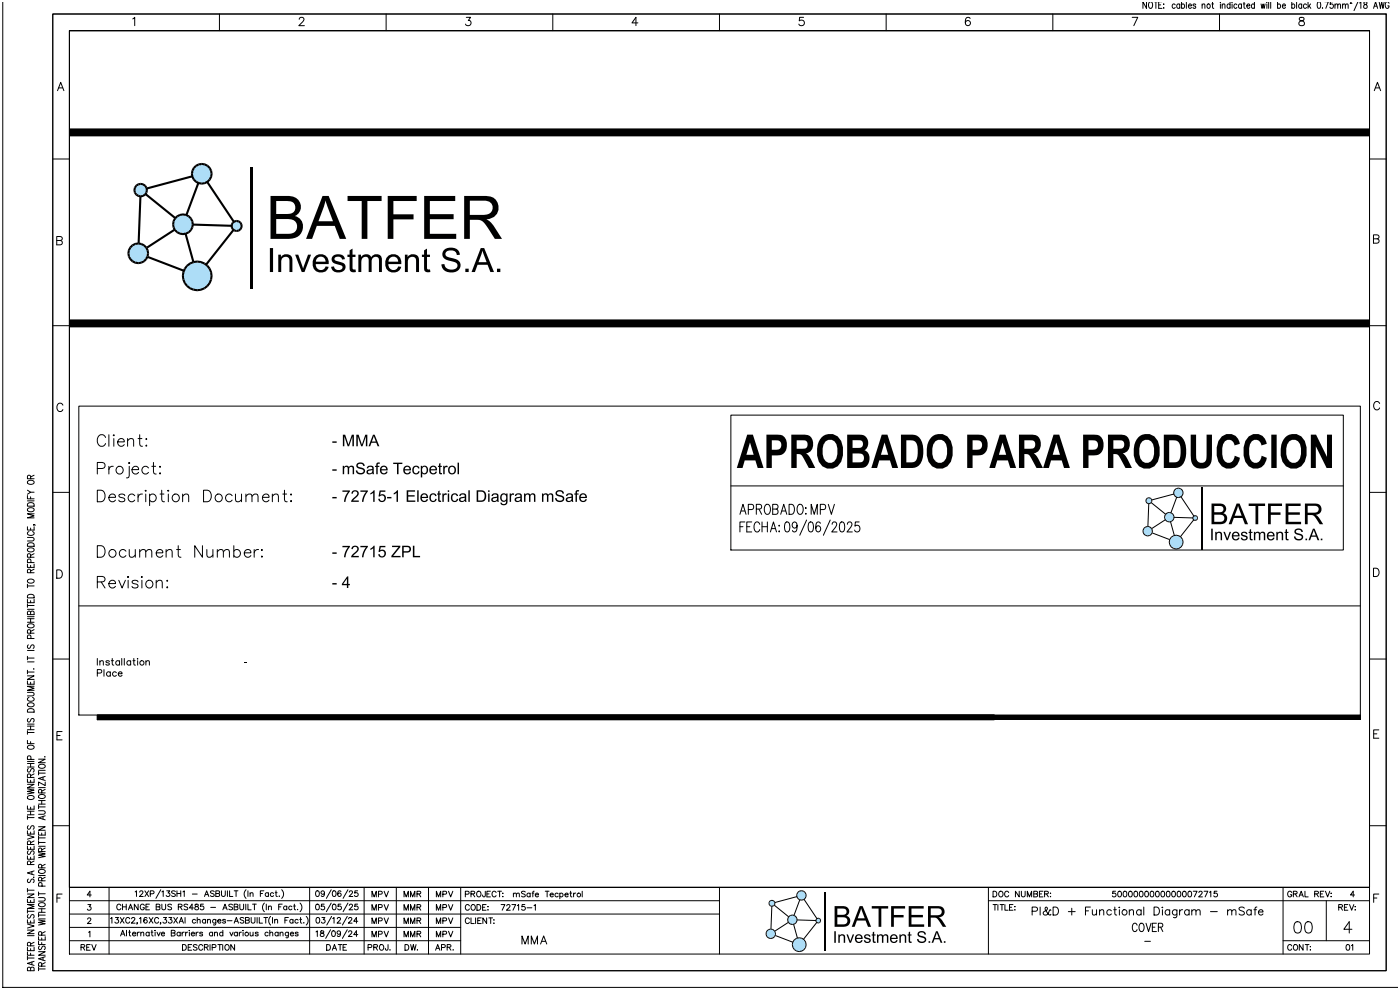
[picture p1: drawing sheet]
<svg xmlns="http://www.w3.org/2000/svg" width="420mm" height="297mm" viewBox="0 0 420 297" stroke-linecap="round" stroke-linejoin="round" font-family="sans-serif">
<!-- layer: Linea 01 -->
<path d="M23.6 181.7h384.4" fill="none" stroke="#000" stroke-width=".3"/>
<!-- layer: 0 -->
<g fill="none" stroke="#000" stroke-width=".3">
<path d="M20.9 38.7h389.9v2.1h-389.9zM20.9 96h389.9v2h-389.9zM23.6 121.8h384.4v92.7h-384.4zM31.7 131.2a1.27 1.27 0 0 0-1.5-.8 1.27 1.27 0 0 0-1 1.3 1.52 1.52 0 0 0 .3 1.7 1.52 1.52 0 0 0 1.7 .3l.5-.7M32.7 130.4v3.5M32.7 139.9v2.3M34 139.9a1.12 1.12 0 0 0-1.3 1M34.1 130.4l.2 .2-.2 .1-.1-.1zM34.1 131.5v2.4M35.3 132.5h2a1.07 1.07 0 0 0-1.5-.9 1.07 1.07 0 0 0-.3 1.8 1.05 1.05 0 0 0 1.8 0M38.3 132.2l.8-.7 .8 .2 .2 2.2M38.3 131.5v2.4"/>
<path d="M38.6 138.9l.2-.2 .1 .2-.1 .1zM38.8 139.9v2.8l-.2 .5-.7 .1M41.4 131.5h1.2M41.9 130.4v2.8l.2 .5 .6 .2M43.7 131.7l.2-.2 .1 .2-.1 .2zM43.9 133.5l.1 .2-.1 .2-.2-.2zM45.5 139.9h1.2M46 138.7v2.8l.2 .5 .7 .2M29.2 140.5h1.5a.91 .91 0 0 0 .8-.9 .91 .91 0 0 0-.8-.9h-1.5v3.5M29.2 147h1.1a1.85 1.85 0 0 1 1.2 1.8 1.85 1.85 0 0 1-1.2 1.7h-1.1zM32.7 149.2h1.9a1.07 1.07 0 0 0-1.5-.9 1.07 1.07 0 0 0-.3 1.7 1.05 1.05 0 0 0 1.8 0M37.4 148.7a1.05 1.05 0 0 0-1.8 0 1.9 1.9 0 0 0 1.7 .8l.1 .5a1.05 1.05 0 0 1-1.8 0"/>
<path d="M39.6 140.9h2a1.07 1.07 0 0 0-1.5-.9 1.07 1.07 0 0 0-.3 1.7 1.05 1.05 0 0 0 1.8 0M40.4 148.7a1.11 1.11 0 0 0-1.6-.2 1.11 1.11 0 0 0 0 1.7 1.11 1.11 0 0 0 1.6-.2M41.4 148.2v2.3M42.7 148.2a1.12 1.12 0 0 0-1.3 1M43.6 147.2l.1-.2 .2 .2-.2 .2zM43.7 148.2v2.3M44.5 140.4a1.11 1.11 0 0 0-1.6-.2 1.11 1.11 0 0 0 0 1.6 1.11 1.11 0 0 0 1.6-.1M44.9 148.7a1.11 1.11 0 0 1 1.6-.2 1.11 1.11 0 0 1 0 1.7 1.11 1.11 0 0 1-1.6-.2M44.9 148.2v3.4M47.8 140l.2-.1 .2 .1-.2 .2zM48 141.8l.2 .2-.2 .2-.2-.2zM48 148.2h1.2"/>
<path d="M48.5 147v2.8l.2 .5 .6 .2M50.3 147.2l.2-.2 .1 .2-.1 .2zM50.5 148.2v2.3M54.8 148.8l.8-.6 .8 .1 .2 2.2M54.8 148.2v2.3M61.1 147h1.1a1.85 1.85 0 0 1 1.2 1.8 1.85 1.85 0 0 1-1.2 1.7h-1.1zM69.6 148.7a1.11 1.11 0 0 0-1.6-.2 1.11 1.11 0 0 0 0 1.7 1.11 1.11 0 0 0 1.6-.2M70.6 148.2l.2 2.1 .8 .2 .8-.7M72.4 148.2v2.3M73.8 148.8l.8-.6 .8 .1 .2 2.2M73.8 148.2v2.3M75.6 148.8l.8-.6 .8 .1 .2 2.2"/>
<path d="M78.7 149.2h2a1.07 1.07 0 0 0-1.5-.9 1.07 1.07 0 0 0-.3 1.7 1.05 1.05 0 0 0 1.8 0M81.7 148.8l.8-.6 .8 .1 .2 2.2M81.7 148.2v2.3M84.8 148.2h1.2M85.3 147v2.8l.2 .5 .6 .2M87.1 150.3l.2-.1 .2 .1-.2 .2zM87.3 148.2l.2 .1-.2 .2-.2-.2zM29.2 163.7h1.1a1.85 1.85 0 0 1 1.2 1.7 1.85 1.85 0 0 1-1.2 1.7h-1.1zM29.2 174.5l2-.1a.8 .8 0 0 0 0-1.3l-2-.2v3.5M30.3 174.5l1.2 1.9M32.7 175h1.9a1.07 1.07 0 0 0-1.5-.9 1.07 1.07 0 0 0-.3 1.8 1.05 1.05 0 0 0 1.8 0M35.6 174l1 2.4 1-2.4"/>
<path d="M37.8 165.3a1.11 1.11 0 0 0-1.7-.1 1.11 1.11 0 0 0 0 1.6 1.11 1.11 0 0 0 1.7-.2M38.4 172.9l.2 .2-.2 .1-.1-.1zM38.4 174v2.4M38.8 164.8l.1 2.2 .9 .1 .8-.6M40.6 164.8v2.3M41.4 174.5a1.05 1.05 0 0 0-1.8 0 1.9 1.9 0 0 0 1.6 .9l.2 .5a1.05 1.05 0 0 1-1.8 0M41.9 165.5l.8-.7 .9 .2 .1 2.1M41.9 164.8v2.3M42.4 173.1l.2-.2 .1 .2-.1 .1zM42.6 174v2.4M43.7 165.5l.8-.7 .9 .2 .1 2.1M46.9 165.8h1.9a1.07 1.07 0 0 0-1.5-.9 1.07 1.07 0 0 0-.3 1.7 1.05 1.05 0 0 0 1.8 0"/>
<path d="M46.9 174.7l.8-.7 .8 .2 .2 2.2M46.9 174v2.4M49.8 165.5l.8-.7 .9 .2 .1 2.1M49.8 164.8v2.3M50 174.2l.2-.2 .1 .2-.1 .2zM50 176.2l.2-.2 .1 .2-.1 .2zM53 164.8h1.1M53.5 163.7v2.8l.1 .5 .7 .1M60.7 163.7v3.4l-2.3-3.4v3.4M62 164.8l.2 2.2 .8 .1 .9-.6M63.9 164.8v2.3M65.2 165.5l.8-.7 .8 .2 .2 2.1"/>
<path d="M65.2 164.8v2.3M67 165.5l.8-.7 .8 .2 .2 2.1M70.1 165.3a1.11 1.11 0 0 1 1.7-.1 1.11 1.11 0 0 1 0 1.6 1.11 1.11 0 0 1-1.7-.2M70.1 163.7v3.4M73.3 165.8h1.9a1.07 1.07 0 0 0-1.5-.9 1.07 1.07 0 0 0-.3 1.7 1.05 1.05 0 0 0 1.8 0M76.2 164.8v2.3M77.6 164.8a1.12 1.12 0 0 0-1.4 1M78.4 167l.2-.2 .1 .2-.1 .1zM78.6 164.8l.1 .2-.1 .2-.2-.2zM29.2 197.5v2M29.9 198.5l.5-.3 .5 .1 .1 1.2M29.9 198.2v1.3"/>
<path d="M32.8 198.4l-.4-.2-.6 .2 .9 .5v.5l-.6 .1-.3-.3M33.4 198.2h.6M33.7 197.5v1.6l.1 .3 .3 .1M35.9 198.4a.64 .64 0 0 0-1 0 .64 .64 0 0 0 0 .9 .64 .64 0 0 0 1-.1M35.9 198.2v1.3M36.5 197.5v2M37.3 197.5v2M39.2 198.4a.64 .64 0 0 0-1 0 .64 .64 0 0 0 0 .9 .64 .64 0 0 0 1-.1M39.2 198.2v1.3M39.9 198.2h.6M40.1 197.5v1.6l.1 .3 .4 .1M41.2 197.6h.2z"/>
<path d="M41.3 198.2v1.3M43.8 198.5l.4-.3 .5 .1 .1 1.2M43.8 198.2v1.3M29.2 214.5h269v1.4h-269zM29.2 201.9l1.1-.1 .2-.3-.1-.5-1.2-.2v2M31.2 200.8v2M33.1 201.8a.64 .64 0 0 0-.9-.1 .64 .64 0 0 0 0 .9 .64 .64 0 0 0 .9-.1M33.1 201.5v1.3M34.9 201.8a.64 .64 0 0 0-.9-.1 .64 .64 0 0 0 0 .9 .64 .64 0 0 0 .9-.1M35.5 202.1h1.1a.64 .64 0 0 0-.7-.5 .64 .64 0 0 0-.6 .6 .64 .64 0 0 0 .6 .6l.7-.3"/>
<circle cx="35.9" cy="141" r="1.15"/>
<circle cx="52.7" cy="149.3" r="1.15"/>
<circle cx="65.6" cy="149.3" r="1.15"/>
<circle cx="33.7" cy="165.9" r="1.15"/>
<circle cx="44.8" cy="175.2" r="1.15"/>
<circle cx="42.6" cy="198.8" r=".66"/>
</g>
<g fill="#000">
<path d="M20.9 38.7h389.9v2h-389.9zM20.9 96h389.9v2h-389.9zM73.4 198.6h.7v.3h-.7zM29.2 214.5h378.8v1.3h-378.8z"/>
<path d="M99.7 132.4h1.3v.4h-1.3zM102.8 130.4h.7l1 3 1-3h.6v3.5h-.4v-2.9l-1 2.9h-.4l-1-3v3h-.5zM106.9 130.4h.7l.9 3 1.1-3h.6v3.5h-.5v-2.9l-1 2.9h-.4l-1-3v3h-.4zM111.9 130.4h.5l1.4 3.5h-.5l-.4-1.1h-1.5l-.4 1.1h-.5zM112.1 130.7l-.6 1.7h1.2z"/>
<path d="M99.7 140.8h1.3v.4h-1.3zM102.8 139.7h.4v.4l.3-.3a.8 .8 0 0 1 1.1 .3 .81 .81 0 0 1 1-.4 .81 .81 0 0 1 .6 .8v1.7h-.4v-1.7l-.2-.4a.6 .6 0 0 0-.7 0 .6 .6 0 0 0-.2 .7v1.4h-.4v-1.6a.58 .58 0 0 0-.8-.5 .58 .58 0 0 0-.3 .8v1.3h-.4zM107.1 139.1a1.35 1.35 0 0 1 2.3 .6l-.5 .1a.79 .79 0 0 0-.8-.7 .79 .79 0 0 0-.7 .8l.7 .3a1.11 1.11 0 0 1 1.4 1.1 1.11 1.11 0 0 1-1.5 1 1.18 1.18 0 0 1-1.3-1.2h.5a.92 .92 0 0 0 .9 .8 .92 .92 0 0 0 .9-.8l-1-.5a.99 .99 0 0 1-1-.4 .99 .99 0 0 1 .1-1.1zM110.2 139.9a1.05 1.05 0 0 1 1.2-.3 1.05 1.05 0 0 1 .7 1l.1 1.6h-.4l-.1-.3a.91 .91 0 0 1-1.2 .5 .91 .91 0 0 1-.5-1.2l1.7-.6a.64 .64 0 0 0-.6-.6 .64 .64 0 0 0-.7 .5l-.4-.1zM110.5 141.3a.59 .59 0 0 0 .4 .8 .59 .59 0 0 0 .7-.5l.1-.6zM113 138.9l.9-.2v.4h-.5l-.1 .3v.3h.5v.4h-.5v2.1h-.4v-2.1h-.4v-.4h.4zM114.4 139.8a1.2 1.2 0 0 1 1.4 .1 1.2 1.2 0 0 1 .5 1.2h-1.9a.73 .73 0 0 0 .5 .8 .73 .73 0 0 0 .9-.5l.5 .1a1.22 1.22 0 0 1-1.6 .7 1.22 1.22 0 0 1-.7-1.5zM114.5 140.3l-.1 .4h1.4a.7 .7 0 0 0-.5-.7 .7 .7 0 0 0-.8 .3zM117.9 138.8h2.8v.4h-1.2v3h-.4v-3h-1.2zM121.4 139.8a1.2 1.2 0 0 1 1.4 .1 1.2 1.2 0 0 1 .5 1.2h-1.9a.73 .73 0 0 0 .5 .8 .73 .73 0 0 0 .9-.5l.5 .1a1.22 1.22 0 0 1-1.6 .7 1.22 1.22 0 0 1-.7-1.5zM121.5 140.3l-.1 .4h1.4a.7 .7 0 0 0-.5-.7 .7 .7 0 0 0-.8 .3zM124.1 139.9a1.07 1.07 0 0 1 1.7 .6h-.4a.66 .66 0 0 0-.8-.5 .66 .66 0 0 0-.5 .7 .78 .78 0 0 0 .2 1 .78 .78 0 0 0 1 0l.1-.4 .4 .1a1.18 1.18 0 0 1-1.6 .8 1.18 1.18 0 0 1-.5-1.8zM126.2 139.7h.4v.3a1.07 1.07 0 0 1 1.4-.2 1.07 1.07 0 0 1 .4 1.4 1.02 1.02 0 0 1-.6 1 1.02 1.02 0 0 1-1.2-.2v1.2h-.4zM126.9 140.1a1.04 1.04 0 0 0-.3 1.1 1.04 1.04 0 0 0 .8 .7 1.03 1.03 0 0 0 .6-1 1.03 1.03 0 0 0-.8-.9zM129.3 139.8a1.2 1.2 0 0 1 1.3 .1 1.2 1.2 0 0 1 .5 1.2h-1.9a.73 .73 0 0 0 .6 .8 .73 .73 0 0 0 .8-.5l.5 .1a1.22 1.22 0 0 1-1.6 .7 1.22 1.22 0 0 1-.7-1.5zM129.3 140.3l-.1 .4h1.4a.7 .7 0 0 0-.4-.7 .7 .7 0 0 0-.9 .3zM131.7 139.1l.4-.3v.9h.4v.4h-.4v1.5l.1 .3h.3l.1 .3-.4 .1a.55 .55 0 0 1-.5-.8v-1.4h-.3v-.4h.3zM132.9 139.7h.4v.4a.6 .6 0 0 1 1-.3l-.1 .4-.4-.1-.3 .2-.1 1.9h-.5zM134.6 140.1a1.26 1.26 0 0 1 1.8 0 1.26 1.26 0 0 1 0 1.8 1.26 1.26 0 0 1-1.8-.1l-.2-1.2zM135.2 140.1a.94 .94 0 0 0-.4 1.3 .94 .94 0 0 0 1.2 .4 .94 .94 0 0 0 .4-1.2 .94 .94 0 0 0-1.2-.5zM137.2 138.8h.5v3.4h-.5z"/>
<path d="M99.7 149.1h1.3v.4h-1.3zM102.7 147.1h2.2v.3a5.3 5.3 0 0 0-1.3 3.1h-.4a5 5 0 0 1 1.2-3h-1.7zM105.6 147.4a1.16 1.16 0 0 1 1.9 .1 1.16 1.16 0 0 1-.7 1.8l-.9 .8h1.7v.4h-2.3l.4-.8a2.51 2.51 0 0 0 1.5-1.8 .68 .68 0 0 0-.8-.5 .68 .68 0 0 0-.6 .7l-.4-.1zM108.1 147.1h2.2v.3a5.3 5.3 0 0 0-1.3 3.1h-.4a5 5 0 0 1 1.2-3h-1.7zM111.1 147.9l1-.9h.3v3.5h-.5v-2.7l-.8 .5zM113.9 147.1h1.7v.4h-1.4l-.2 .9a1.16 1.16 0 0 1 1.7 .6 1.16 1.16 0 0 1-.8 1.6 1.16 1.16 0 0 1-1.4-1h.4a.78 .78 0 0 0 1.1 .4 .78 .78 0 0 0 .3-1.1 .78 .78 0 0 0-1.1-.2l-.3 .2h-.4zM116.1 149.1h1.3v.4h-1.3zM118.1 147.9l1-.9h.3v3.5h-.5v-2.7l-.8 .5zM122 147.1h2.5v.4h-2.1v1h2v.4h-2v1.2h2.2v.4h-2.6zM125.1 147.1h.5v3.4h-.5zM126.6 148.1a1.2 1.2 0 0 1 1.3 0 1.2 1.2 0 0 1 .5 1.3h-1.9a.73 .73 0 0 0 .6 .8 .73 .73 0 0 0 .8-.5l.5 .1a1.22 1.22 0 0 1-1.6 .7 1.22 1.22 0 0 1-.7-1.5zM126.7 148.6l-.2 .4h1.4a.7 .7 0 0 0-.4-.7 .7 .7 0 0 0-.8 .3zM129.2 148.2a1.07 1.07 0 0 1 1.7 .5l-.4 .1a.66 .66 0 0 0-.7-.5 .66 .66 0 0 0-.6 .7 .78 .78 0 0 0 .2 1 .78 .78 0 0 0 1 0l.2-.4 .4 .1a1.18 1.18 0 0 1-1.7 .8 1.18 1.18 0 0 1-.4-1.8zM131.4 147.4l.4-.3v.9h.5v.3h-.5v1.6l.2 .2h.3v.4l-.4 .1a.55 .55 0 0 1-.5-.8v-1.5h-.3v-.3h.3zM132.7 148h.4v.4a.6 .6 0 0 1 .9-.3l-.1 .4-.4-.1-.3 .2-.1 1.9h-.4zM134.3 147.1h.4v.4h-.4zM134.3 148h.4v2.5h-.4zM135.6 148.2a1.07 1.07 0 0 1 1.8 .5l-.4 .1a.66 .66 0 0 0-.8-.5 .66 .66 0 0 0-.5 .7 .78 .78 0 0 0 .1 1 .78 .78 0 0 0 1.1 0l.1-.4 .4 .1a1.18 1.18 0 0 1-1.6 .8 1.18 1.18 0 0 1-.5-1.8zM138 148.2a1.05 1.05 0 0 1 1.1-.3 1.05 1.05 0 0 1 .7 1l.2 1.6h-.5l-.1-.3a.91 .91 0 0 1-1.2 .4 .91 .91 0 0 1-.4-1.2l1.6-.5a.64 .64 0 0 0-.6-.6 .64 .64 0 0 0-.7 .5l-.4-.1zM138.2 149.6a.59 .59 0 0 0 .4 .8 .59 .59 0 0 0 .7-.6l.1-.5zM140.5 147.1h.4v3.4h-.4zM143 147.1h1.2a1.74 1.74 0 0 1 1.6 1.7 1.74 1.74 0 0 1-1.6 1.7h-1.2zM143.4 147.5v2.6h.8a1.33 1.33 0 0 0 1.2-1.3 1.33 1.33 0 0 0-1.2-1.3zM146.4 147.1h.4v.4h-.4zM146.4 148h.4v2.5h-.4zM147.7 148.2a1.05 1.05 0 0 1 1.1-.3 1.05 1.05 0 0 1 .7 1l.2 1.6h-.5l-.1-.3a.91 .91 0 0 1-1.2 .4 .91 .91 0 0 1-.4-1.2l1.6-.5a.64 .64 0 0 0-.6-.6 .64 .64 0 0 0-.7 .5l-.4-.1zM147.9 149.6a.59 .59 0 0 0 .4 .8 .59 .59 0 0 0 .7-.6l.1-.5zM150.4 148.2l.9-.2 .5 .3v-.3h.4v2.2a1.1 1.1 0 0 1-.8 1.3 1.1 1.1 0 0 1-1.3-.8l.4 .1a.71 .71 0 0 0 .9 .3 .71 .71 0 0 0 .4-.9 1.22 1.22 0 0 1-1.7-.3 1.22 1.22 0 0 1 .3-1.7zM150.7 148.4a.91 .91 0 0 0-.3 1.2 .91 .91 0 0 0 1.1 .5 .91 .91 0 0 0 .4-1.2 .91 .91 0 0 0-1.2-.5zM152.9 148h.3v.4a.6 .6 0 0 1 1-.3l-.1 .4-.4-.1-.3 .2-.1 1.9h-.4zM154.7 148.2a1.05 1.05 0 0 1 1.1-.3 1.05 1.05 0 0 1 .7 1l.2 1.6h-.5l-.1-.3a.91 .91 0 0 1-1.2 .4 .91 .91 0 0 1-.4-1.2l1.6-.5a.64 .64 0 0 0-.6-.6 .64 .64 0 0 0-.7 .5l-.4-.1zM154.9 149.6a.59 .59 0 0 0 .4 .8 .59 .59 0 0 0 .7-.6l.1-.5zM157.2 148h.4v.4l.3-.3a.8 .8 0 0 1 1.1 .3 .81 .81 0 0 1 1-.4 .81 .81 0 0 1 .6 .8v1.7h-.4v-1.7l-.2-.4a.6 .6 0 0 0-.7 0 .6 .6 0 0 0-.2 .7v1.4h-.4v-1.6a.58 .58 0 0 0-.8-.6 .58 .58 0 0 0-.3 .9v1.3h-.4zM162.6 148h.3v.4l.4-.3a.8 .8 0 0 1 1.1 .3 .81 .81 0 0 1 1-.4 .81 .81 0 0 1 .6 .8v1.7h-.5v-1.7l-.2-.4a.6 .6 0 0 0-.6 0 .6 .6 0 0 0-.2 .7v1.4h-.5v-1.6a.58 .58 0 0 0-.7-.6 .58 .58 0 0 0-.3 .9v1.3h-.4zM166.8 147.3a1.35 1.35 0 0 1 2.3 .7l-.4 .1a.79 .79 0 0 0-.8-.7 .79 .79 0 0 0-.8 .8l.8 .3a1.11 1.11 0 0 1 1.3 1.1 1.11 1.11 0 0 1-1.5 1 1.18 1.18 0 0 1-1.2-1.2h.4a.92 .92 0 0 0 .9 .8 .92 .92 0 0 0 1-.8l-1-.5a.99 .99 0 0 1-1-.4 .99 .99 0 0 1 0-1.2zM170 148.2a1.05 1.05 0 0 1 1.2-.3 1.05 1.05 0 0 1 .7 1l.1 1.6h-.5v-.3a.91 .91 0 0 1-1.2 .4 .91 .91 0 0 1-.5-1.2l1.6-.5a.64 .64 0 0 0-.6-.6 .64 .64 0 0 0-.6 .5l-.5-.1zM170.2 149.6a.59 .59 0 0 0 .4 .8 .59 .59 0 0 0 .8-.6v-.5zM172.8 147.2l.9-.2-.1 .4h-.4l-.2 .3v.3h.5v.3h-.5v2.2h-.4v-2.2h-.4v-.3h.4zM174.2 148.1a1.2 1.2 0 0 1 1.3 0 1.2 1.2 0 0 1 .5 1.3h-1.8a.73 .73 0 0 0 .5 .8 .73 .73 0 0 0 .9-.5l.4 .1a1.22 1.22 0 0 1-1.5 .7 1.22 1.22 0 0 1-.8-1.5zM174.3 148.6l-.1 .4h1.4a.7 .7 0 0 0-.5-.7 .7 .7 0 0 0-.8 .3z"/>
<path d="M99.7 165.7h1.3v.4h-1.3zM102.7 163.7h2.2v.4a5.3 5.3 0 0 0-1.3 3h-.4a5 5 0 0 1 1.2-3h-1.7zM105.6 164.1a1.16 1.16 0 0 1 1.9 0 1.16 1.16 0 0 1-.7 1.8l-.9 .8h1.7v.4h-2.3l.4-.8a2.51 2.51 0 0 0 1.5-1.8 .68 .68 0 0 0-.8-.5 .68 .68 0 0 0-.6 .7h-.4zM108.1 163.7h2.2v.4a5.3 5.3 0 0 0-1.3 3h-.4a5 5 0 0 1 1.2-3h-1.7zM111.1 164.5l1-.8h.3v3.4h-.5v-2.7l-.8 .6zM113.9 163.7h1.7v.4h-1.4l-.2 1a1.16 1.16 0 0 1 1.7 .5 1.16 1.16 0 0 1-.8 1.6 1.16 1.16 0 0 1-1.4-1h.4a.78 .78 0 0 0 1.1 .5 .78 .78 0 0 0 .3-1.1 .78 .78 0 0 0-1.1-.3l-.3 .3-.4-.1zM117.6 163.7h2.5v.4l-2.2 2.6h2.2v.4h-2.7v-.4l2.1-2.6h-1.9zM120.6 163.7h1.3a1.07 1.07 0 0 1 1.3 .5 1.07 1.07 0 0 1-.4 1.4l-1.7 .1v1.4h-.5zM121.1 164.1v1.2h.9a.65 .65 0 0 0 .8-.6 .65 .65 0 0 0-.8-.6zM123.8 163.7h.5v3h1.7v.4h-2.2z"/>
<path d="M99.7 174.9h1.3v.4h-1.3zM104.1 172.9h.4v2.2h.4v.4h-.4v.9h-.5v-.9h-1.5v-.4zM104 173.6l-1 1.5h1z"/>
</g>
<path d="M38.5 49.2h34v37.9h-34z" fill="#adddf7"/>
<!-- layer: Texto Rotulo -->
<g fill="#000">
<path d="M40.2 56.2l.5 .2-.1 .6h-.6zM40 57h.6l.1 .6-.5 .3zM40.6 55.5l.5 .4-.4 .5-.5-.2zM40.2 57.9l.5-.3 .4 .5-.5 .5zM40.6 55.5l.8-.5 .2 .6-.5 .3zM40.6 58.6l.5-.5 .5 .4-.2 .5zM41.4 55l.8-.2v.7l-.6 .1zM41.6 58.5l.6 .1v.6l-.8-.2zM42.2 54.8l.8 .2-.2 .6-.6-.1zM43 55l.7 .5-.4 .4-.5-.3zM42.2 58.6l.6-.1 .2 .5-.8 .2zM43.8 58l9 7.2-.4 .5-8.9-7.3z"/>
<path d="M43.7 55.5l.5 .7-.6 .2-.3-.5zM42.8 58.5l.5-.4 .4 .5-.7 .4zM43.9 56.2l13.9-3.7 .2 .6-13.9 3.7zM43.6 56.4l.6-.2 .2 .8h-.6zM43.6 57.6l.6 .3-.5 .7-.4-.5zM43.8 57h.6l-.2 .9-.6-.3zM57.4 51.1l.6 .2-.1 .8h-.6zM57.3 52.1h.6l.1 .8-.6 .2zM57.9 50.2l.5 .4-.4 .7-.6-.2zM57.4 53.1l.6-.2 .4 .8-.5 .3zM57.9 50.2l.7-.7 .4 .5-.6 .6zM57.9 54l.5-.3 .6 .6-.4 .5z"/>
<path d="M58.6 49.5l.9-.5 .2 .6-.7 .4zM59 54.3l.7 .3-.2 .6-.9-.4zM59.5 49l1-.1v.6l-.8 .1zM59.7 54.6l.8 .2v.6l-1-.2zM60.5 48.9l1 .1-.2 .6-.8-.1zM61.5 49l.9 .5-.3 .5-.8-.4zM60.5 54.8l.8-.2 .2 .6-1 .2zM61.8 54.6l.5-.4 8.2 12.3-.5 .4zM62.4 49.5l.8 .7-.5 .4-.6-.6zM61.3 54.6l.8-.3 .3 .5-.9 .4zM62.7 50.6l.5-.4 .4 .9-.6 .2zM62.7 53.7l.5 .3-.8 .8-.3-.5z"/>
<path d="M63 51.3l.6-.2 .2 1h-.6zM63 52.9l.6 .2-.4 .9-.5-.3zM63.2 52.1h.6l-.2 1-.6-.2zM75.1 50.3h.6v36.4h-.6zM38.4 75l.6 .2-.2 .8h-.6zM38.2 76h.6l.2 .8-.6 .2zM38.8 74.1l.5 .3-.3 .8-.6-.2zM38.4 77l.6-.2 .3 .7-.5 .4zM38.8 74.1l.7-.8 .4 .5-.6 .6zM38.8 77.9l.5-.4 .6 .6-.4 .5zM39.5 73.3l1-.4 .1 .6-.7 .3zM39.9 78.1l.7 .4-.1 .6-1-.5z"/>
<path d="M40.5 72.9l1-.2v.6l-.9 .2zM40.6 78.5l.9 .1v.6l-1-.1zM41.5 72.7l1 .2-.2 .6-.8-.2zM41.8 58.9h.6l-.5 14-.6-.1zM42.5 72.9l.9 .4-.4 .5-.7-.3zM41.5 78.6l.8-.1 .2 .6-1 .1zM43.4 73.3l.7 .8-.5 .3-.6-.6zM42.3 78.5l.7-.4 .4 .5-.9 .5zM43.6 74.4l.5-.3 .5 .9-.6 .2zM43 78.1l.6-.6 .5 .4-.7 .7zM44 75.2l.6-.2 .1 1h-.6zM44 76.8l.6 .2-.5 .9-.5-.4z"/>
<path d="M44.1 76h.6l-.1 1-.6-.2zM51.8 66.3l.6 .2-.2 .8h-.6zM51.6 67.3h.6l.2 .8-.6 .2zM52.2 65.3l.5 .4-.3 .8-.6-.2zM43.9 74l8.3-5.4 .4 .5-8.4 5.4zM51.8 68.3l.6-.2 .3 .7-.5 .4zM53 64.6l.3 .5-.6 .6-.5-.4zM52.2 69.2l.5-.4 .6 .6-.3 .5zM53 64.6l.9-.4 .2 .6-.8 .3zM53.3 69.4l.8 .4-.2 .6-.9-.5zM53.9 64.2l1-.2v.6l-.8 .2zM54.1 69.8l.8 .1v.6l-1-.1z"/>
<path d="M54.9 64l1 .2-.2 .6-.8-.2zM55.4 70.2l.6-.2 2.3 8.5-.6 .2zM55.9 64.2l.9 .4-.4 .5-.7-.3zM54.9 69.9l.8-.1 .2 .6-1 .1zM55.9 79.5l.9-.8 .4 .6-.9 .6zM59.3 54.6l.6 .2-3.7 9.8-.6-.2zM56.8 64.6l.7 .7-.5 .4-.6-.6zM55.7 69.8l.7-.4 .4 .5-.9 .5zM56.8 78.7l1.2-.4 .1 .6-.9 .4zM57 65.7l.5-.4 .5 1-.6 .2zM56.4 69.4l.6-.6 .5 .4-.7 .7zM57.8 67l11.9 .4v.6l-11.9-.3z"/>
<path d="M58 78.3l1.2-.2v.7l-1.1 .1zM57.4 66.5l.6-.2 .1 1h-.6zM57.4 68.1l.6 .2-.5 .9-.5-.4zM57.5 67.3h.6l-.1 1-.6-.2zM59.2 78.1l1.1 .2-.1 .6-1-.1zM60.3 78.3l1.2 .4-.4 .6-.9-.4zM61.5 78.7l.9 .8-.4 .4-.9-.6zM62.4 79.5l.8 .9-.6 .4-.6-.9zM69.2 67.4l.6 .1v.5l-.6 .2zM69.5 66.6l.5 .4-.2 .5-.6-.1zM69.2 68.2l.6-.2 .2 .5-.5 .4zM69.5 66.6l.7-.5 .3 .6-.5 .3z"/>
<path d="M69.9 68.6l.5 .4-8.3 10.6-.5-.4zM69.5 68.9l.5-.4 .5 .3-.3 .6zM70.2 66.1l.8-.1v.6l-.5 .1zM70.5 68.8l.5 .2v.6l-.8-.2zM71 66l.8 .1-.3 .6-.5-.1zM71.8 66.1l.6 .5-.5 .4-.4-.3zM71 69l.5-.2 .3 .6-.8 .2zM71.9 67l.5-.4 .4 .8-.7 .1zM71.5 68.8l.4-.3 .5 .4-.6 .5zM72.1 67.5l.7-.1v.8l-.7-.2zM72.1 68l.7 .2-.4 .7-.5-.4zM54.7 81.6l.6 .1-.1 1h-.7z"/>
<path d="M54.5 82.7h.7l.1 1.1-.6 .1zM55.2 80.4l.5 .4-.4 .9-.6-.1zM54.7 83.9l.6-.1 .4 .9-.5 .4zM55.9 79.5l.4 .4-.6 .9-.5-.4zM44.5 76.8l10.8 4.1-.3 .6-10.7-4.1zM55.2 85.1l.5-.4 .6 .9-.4 .4zM55.9 86l.4-.4 .9 .6-.4 .5zM57.2 86.2l.9 .4-.1 .6-1.2-.5zM58.1 86.6l1.1 .1v.7l-1.2-.2zM59.2 86.7l1-.1 .1 .6-1.1 .2zM60.2 86.6l.9-.4 .4 .5-1.2 .5zM61.1 86.2l.9-.6 .4 .4-.9 .7z"/>
<path d="M62.6 80.8l.6-.4 .4 1.2-.6 .1zM62.6 84.7l.6 .4-.8 .9-.4-.4zM63 81.7l.6-.1 .2 1.1h-.7zM63 83.8l.6 .1-.4 1.2-.6-.4zM63.1 82.7h.7l-.2 1.2-.6-.1z"/>
<path d="M81.1 58.8h4.9a3.4 3.4 0 0 1 3.6 1.3 3.4 3.4 0 0 1 0 3.9l-1.2 .8a3.5 3.5 0 0 1 2.4 3.7 3.5 3.5 0 0 1-3.1 3l-6.6 .1zM82.8 60.3v3.9h2.8a2.21 2.21 0 0 0 3-1.9 1.93 1.93 0 0 0-2.5-2zM82.8 65.7v4.4h3.2a2.32 2.32 0 0 0 2.7-.9 2.32 2.32 0 0 0-.2-2.8l-1.1-.6zM96.7 58.8h1.9l5.2 12.8h-1.9l-1.5-3.9h-5.4l-1.4 3.9h-1.8zM97.6 60.1l-2.1 6.3h4.4zM104.2 58.8h10.3v1.5h-4.3v11.3h-1.7v-11.3h-4.3zM116.3 58.8h8.7v1.5h-7v4h6v1.5h-6v5.8h-1.7zM127.2 58.8h9.3v1.5h-7.6v3.9h7.2v1.5h-7.2v4.4h7.9v1.5h-9.6zM139.2 58.8h5.7a3.6 3.6 0 0 1 4.6 2.9 3.6 3.6 0 0 1-3.6 4.1l.8 .5 1.3 1.3 2.6 4h-2.2l-1.7-2.6a5.5 5.5 0 0 0-2.9-3l-2.9-.1v5.7h-1.7zM140.9 60.2v4.3h3.7a2.4 2.4 0 0 0 3.2-2.7 2.4 2.4 0 0 0-2.8-1.6z"/>
<path d="M80.9 74.4h1v7.2h-1zM83.5 76.4h.8v.7a1.89 1.89 0 0 1 3.3 .2l.1 4.3h-.9v-3.2a1.25 1.25 0 0 0-1.1-1.5 1.25 1.25 0 0 0-1.4 1.3v3.4h-.8zM88.5 76.4h1l1.4 4.2 1.5-4.2h.9l-2 5.2h-.8zM94.8 76.6a2.48 2.48 0 0 1 2.8 .1 2.48 2.48 0 0 1 1 2.5h-3.9a1.52 1.52 0 0 0 1.1 1.7 1.52 1.52 0 0 0 1.8-1l1 .1a2.53 2.53 0 0 1-3.3 1.6 2.53 2.53 0 0 1-1.5-3.2l.3-1zM95 77.6l-.3 .9h3a1.45 1.45 0 0 0-1-1.5 1.45 1.45 0 0 0-1.7 .6zM99.9 76.7l.2-.1a2.33 2.33 0 0 1 3.3 .9v.2l-.8 .1a1.2 1.2 0 0 0-1.1-.8 1.2 1.2 0 0 0-1.2 .7l.5 .5a3.9 3.9 0 0 1 2.7 1.3 1.86 1.86 0 0 1-.5 1.9 1.86 1.86 0 0 1-2 .3 1.89 1.89 0 0 1-1.7-1.7l.9-.1a1.3 1.3 0 0 0 1.2 1.1 1.3 1.3 0 0 0 1.3-1l-.3-.4a3.7 3.7 0 0 1-2.8-1.3l-.1-.7zM104.9 75.1l.8-.5v1.8h.9v.7h-.9v3.2l.3 .5h.6l.1 .8a1.3 1.3 0 0 1-1.4-.1 1.3 1.3 0 0 1-.4-1.4v-3h-.7v-.7h.7zM107.5 76.4h.8v.7a1.76 1.76 0 0 1 3 .1 1.69 1.69 0 0 1 2-.9 1.69 1.69 0 0 1 1.2 1.7v3.6h-.8v-3.3a1.12 1.12 0 0 0-1-1.4 1.12 1.12 0 0 0-1.2 1.3v3.4h-.9v-3.4a1.14 1.14 0 0 0-1.3-1.2 1.14 1.14 0 0 0-.9 1.5v3.1h-.9zM116.6 76.6a2.48 2.48 0 0 1 2.7 .1 2.48 2.48 0 0 1 1.1 2.5h-3.9a1.52 1.52 0 0 0 1.1 1.7 1.52 1.52 0 0 0 1.8-1l.9 .1a2.53 2.53 0 0 1-3.2 1.6 2.53 2.53 0 0 1-1.5-3.2l.3-1zM116.8 77.6l-.3 .9h2.9a1.45 1.45 0 0 0-1-1.5 1.45 1.45 0 0 0-1.6 .6zM121.4 76.4h.8v.7a1.89 1.89 0 0 1 3.4 .2l.1 4.3h-.9v-3.2a1.25 1.25 0 0 0-1.1-1.5 1.25 1.25 0 0 0-1.4 1.3v3.4h-.9zM127.2 75.1l.9-.5v1.8h.9v.7h-.9v3.2l.2 .5h.7l.1 .8a1.3 1.3 0 0 1-1.5-.1 1.3 1.3 0 0 1-.4-1.4v-3h-.7v-.7h.7zM133.1 75a3.1 3.1 0 0 1 4.6 .5l.2 .9-.9 .1v-.3a1.98 1.98 0 0 0-3.4-.2l.1 .7 1 .5a3.5 3.5 0 0 1 3.4 2.1 2.4 2.4 0 0 1-3.1 2.4 2.44 2.44 0 0 1-2.6-2.4l.9-.1a2.12 2.12 0 0 0 1.8 1.7 2.12 2.12 0 0 0 2.1-1.1 1.14 1.14 0 0 0-1-1.2 4.5 4.5 0 0 1-3.3-1.4l-.2-1.2zM139.6 80.6h1v1h-1zM144.2 74.4h1l3 7.2h-1.1l-.9-2.2h-3l-.8 2.2h-1zM144.7 75.2l-1.2 3.4h2.4zM149.1 80.6h1v1h-1z"/>
</g>
<!-- layer: Linea 01 -->
<path d="M224.1 130.4h1.7l3.2 10h-1.7l-.7-2.3h-3.2l-.7 2.3h-1.7zM224.9 132.7l-1 3.7h2.1zM229.9 130.4h2.6a2.85 2.85 0 0 1 3.5 3.5 2.79 2.79 0 0 1-3.5 2.7h-1v3.8h-1.6zM231.5 132.1v2.8h.9a1.51 1.51 0 0 0 1.9-1.5 1.51 1.51 0 0 0-2-1.3zM237.3 130.4h3.4a2.84 2.84 0 0 1 3.2 2.3 2.84 2.84 0 0 1-2.1 3.3l1 1 1.7 3.4h-1.9l-1.9-3.5a1.53 1.53 0 0 0-1.8-.7v4.2h-1.6zM238.9 132.1v2.5l2.6-.1a1.38 1.38 0 0 0 .6-1.8 1.38 1.38 0 0 0-1.9-.6zM246.4 131.2a3.8 3.8 0 0 1 4.2-.6 3.8 3.8 0 0 1 2.2 3.6 6.8 6.8 0 0 1-1.6 5.7 3.7 3.7 0 0 1-5.6-1.4 7 7 0 0 1 .8-7.3zM247.7 132.3a5.3 5.3 0 0 0 0 6.1 1.97 1.97 0 0 0 3.1-.9 5.4 5.4 0 0 0-.5-5.2 2.21 2.21 0 0 0-2.6 0zM254.1 130.4h3.2a2.59 2.59 0 0 1 2.9 1.5 2.59 2.59 0 0 1-.9 3.2 2.82 2.82 0 0 1 1.4 3.3 2.82 2.82 0 0 1-3.1 2h-3.5zM255.7 132v2.3h1.1a1.44 1.44 0 0 0 2-1.1l-.1-.6-.5-.5zM255.7 136v2.7h1.5a1.4 1.4 0 0 0 1.9-1.1 1.4 1.4 0 0 0-1.5-1.6zM264.5 130.4h1.7l3.2 10h-1.8l-.7-2.3h-3.2l-.6 2.3h-1.8zM265.3 132.7l-1.1 3.7h2.2zM270.2 130.4h3a3.3 3.3 0 0 1 3.6 3.2 6.2 6.2 0 0 1-1.8 6.4l-1.3 .4h-3.5zM271.8 132.1v6.6h1.2a1.76 1.76 0 0 0 2.2-1.8 5.2 5.2 0 0 0-.7-4.5l-.8-.3zM279.3 131.2a3.8 3.8 0 0 1 4.2-.6 3.8 3.8 0 0 1 2.2 3.6 6.8 6.8 0 0 1-1.6 5.7 3.7 3.7 0 0 1-5.6-1.4 7 7 0 0 1 .8-7.3zM280.6 132.3a5.3 5.3 0 0 0 0 6.1 1.97 1.97 0 0 0 3.1-.9 5.4 5.4 0 0 0-.5-5.2 2.21 2.21 0 0 0-2.6 0zM290.1 130.4h2.6a2.85 2.85 0 0 1 3.5 3.5 2.79 2.79 0 0 1-3.4 2.7h-1.1v3.8h-1.6zM291.7 132.1v2.8h.9a1.51 1.51 0 0 0 2-1.5 1.51 1.51 0 0 0-2.1-1.3zM299.8 130.4h1.8l3.2 10h-1.8l-.7-2.3h-3.2l-.7 2.3h-1.7zM300.7 132.7l-1.1 3.7h2.2zM305.6 130.4h3.4a2.84 2.84 0 0 1 3.2 2.3 2.84 2.84 0 0 1-2.1 3.3l1 1 1.7 3.4h-1.9l-1.9-3.5a1.53 1.53 0 0 0-1.8-.7v4.2h-1.6zM307.2 132.1v2.5l2.5-.1a1.38 1.38 0 0 0 .7-1.8 1.38 1.38 0 0 0-1.9-.6zM316 130.4h1.7l3.2 10h-1.8l-.7-2.3h-3.2l-.6 2.3h-1.7zM316.8 132.7l-1.1 3.7h2.2zM324.9 130.4h2.5a2.85 2.85 0 0 1 3.6 3.5 2.79 2.79 0 0 1-3.5 2.7h-1v3.8h-1.6zM326.5 132.1v2.8h.9a1.51 1.51 0 0 0 1.9-1.5 1.51 1.51 0 0 0-2-1.3zM332.3 130.4h3.4a2.84 2.84 0 0 1 3.2 2.3 2.84 2.84 0 0 1-2.2 3.3l1.1 1 1.7 3.4h-1.9l-1.9-3.5a1.53 1.53 0 0 0-1.8-.7v4.2h-1.6zM333.9 132.1v2.5l2.5-.1a1.38 1.38 0 0 0 .7-1.8 1.38 1.38 0 0 0-1.9-.6zM341.4 131.2a3.8 3.8 0 0 1 4.2-.6 3.8 3.8 0 0 1 2.2 3.6 6.8 6.8 0 0 1-1.6 5.7 3.7 3.7 0 0 1-5.6-1.4 7 7 0 0 1 .8-7.3zM342.6 132.3a5.3 5.3 0 0 0 .1 6.1 1.97 1.97 0 0 0 3.1-.9 5.4 5.4 0 0 0-.6-5.2 2.21 2.21 0 0 0-2.6 0zM349.1 130.4h2.9a3.3 3.3 0 0 1 3.6 3.2 6.2 6.2 0 0 1-1.7 6.4l-1.3 .4h-3.5zM350.7 132.1v6.6h1.2a1.76 1.76 0 0 0 2.1-1.8 5.2 5.2 0 0 0-.7-4.5l-.7-.3zM357.1 130.4h1.6v6a1.74 1.74 0 0 0 .6 2 1.74 1.74 0 0 0 2.1 .1l.5-1.2v-6.9h1.6v5.2a4.5 4.5 0 0 1-1.3 4.5 3.5 3.5 0 0 1-4.6-1l-.5-2.6zM366.5 130.9a3.3 3.3 0 0 1 3.4-.6 3.3 3.3 0 0 1 2 2.8l-1.6 .5a1.74 1.74 0 0 0-1.5-1.7 1.74 1.74 0 0 0-1.9 1.2 6.1 6.1 0 0 0 .5 5.3 1.82 1.82 0 0 0 2.1 .1 1.82 1.82 0 0 0 .8-1.8l1.6 .6a3.3 3.3 0 0 1-2.7 3.2 3.3 3.3 0 0 1-3.8-2 7.3 7.3 0 0 1 1.1-7.6zM374.5 130.9a3.3 3.3 0 0 1 3.4-.6 3.3 3.3 0 0 1 2 2.8l-1.6 .5a1.74 1.74 0 0 0-1.5-1.7 1.74 1.74 0 0 0-1.9 1.2 6.1 6.1 0 0 0 .6 5.3 1.82 1.82 0 0 0 2 .1 1.82 1.82 0 0 0 .9-1.8l1.6 .6a3.3 3.3 0 0 1-2.8 3.2 3.3 3.3 0 0 1-3.7-2 7.3 7.3 0 0 1 1-7.6zM381.3 130.4h1.6v10h-1.6zM385.5 131.2a3.8 3.8 0 0 1 4.2-.6 3.8 3.8 0 0 1 2.2 3.6 6.8 6.8 0 0 1-1.6 5.7 3.7 3.7 0 0 1-5.6-1.4 7 7 0 0 1 .8-7.3zM386.7 132.3a5.3 5.3 0 0 0 0 6.1 1.97 1.97 0 0 0 3.2-.9 5.4 5.4 0 0 0-.6-5.2 2.21 2.21 0 0 0-2.6 0zM393.2 130.4h1.5l3.3 6.6v-6.6h1.5v10h-1.6l-3.2-6.6v6.6h-1.5z" fill="#000"/>
<!-- layer: 0 -->
<path d="M342.8 146.4h16.4v18.2h-16.4z" fill="#adddf7"/>
<!-- layer: Texto Rotulo -->
<g fill="#000">
<path d="M342.7 159h.3v.6l-.3 .1zM343 158.3l.2 .2-.2 .5h-.3zM343 158.3l.5-.4 .2 .3-.5 .3zM343.5 157.9l.7-.2v.4l-.5 .1zM343.6 149.9l.3 .1v.4l-.3 .1zM344 149.3l.1 .3-.2 .4-.3-.1zM343.6 150.5l.3-.1 .2 .4-.1 .2zM344 149.3l.6-.2v.3l-.5 .2zM344.2 157.7l.7 .2-.1 .3-.6-.1zM344.4 151.1h.3l-.3 6.7h-.3zM344.1 150.8l.5 .1v.3l-.6-.2zM344.6 149.1l.6 .2-.2 .3-.4-.2z"/>
<path d="M344.9 157.9l.6 .4-.3 .2-.4-.3zM345.4 150.6l4.3 3.5-.2 .2-4.3-3.4zM345.2 149.3l.4 .6-.3 .1-.3-.4zM344.6 150.9l.4-.1 .2 .2-.6 .2zM345.2 158.5l.3-.2 .3 .7h-.3zM345.4 149.8l6.7-1.8 .1 .3-6.7 1.8zM345.3 150l.3-.1v.6l-.3-.1zM345.3 150.4l.3 .1-.4 .5-.2-.2zM345.5 159h.3v.7l-.3-.1zM345.5 159.6l.3 .1-.3 .6-.3-.2zM349.2 154.8h.3v.6l-.3 .1zM349.5 154.1l.2 .2-.2 .5h-.3z"/>
<path d="M345.4 158.4l4-2.6 .2 .2-4 2.6zM349.2 155.5l.3-.1 .2 .5-.2 .2zM349.5 154.1l.5-.4 .2 .3-.5 .3zM349.5 156.1l.2-.2 .5 .4-.2 .2zM350 153.7l.7-.1v.3l-.5 .1zM350.2 156.3l.5 .1v.3l-.7-.2zM350.7 153.6l.7 .1-.1 .3-.6-.1zM350.9 156.5h.3l1.2 4.1h-.3zM352.8 149l.3 .1-1.8 4.7-.2-.1zM351.4 153.7l.5 .4-.2 .2-.4-.3zM350.7 156.4l.6-.1 .1 .2-.7 .2zM351.9 147.5h.3v.6l-.3 .1z"/>
<path d="M352.2 146.8l.2 .2-.2 .5h-.3zM351.7 154.3l.2-.2 .3 .7h-.3zM351.3 156.3l.4-.4 .2 .2-.5 .4zM352.1 155l5.8 .2-.1 .3-5.7-.2zM351.9 148.2l.3-.1 .2 .5-.2 .2zM352.2 146.8l.5-.4 .2 .3-.5 .3zM351.9 154.8h.3v.7l-.3-.1zM351.9 155.4l.3 .1-.3 .6-.2-.2zM352.2 148.8l.2-.2 .5 .4-.2 .2zM352.7 146.4l.7-.2v.3l-.5 .2zM352.9 149l.5 .1v.3l-.7-.2zM353.4 146.2l.7 .2-.1 .3-.6-.2z"/>
<path d="M354 149l.3-.2 4 6-.3 .1zM354.1 146.4l.6 .4-.3 .2-.4-.3zM353.4 149.1l.6-.1 .1 .2-.7 .2zM354.4 147l.3-.2 .3 .7h-.3zM354 149l.4-.4 .3 .2-.6 .4zM354.7 147.5h.3v.7l-.3-.1zM354.7 148.1l.3 .1-.3 .6-.3-.2zM357.6 155.1l.3 .1v.3l-.3 .1zM358 154.7l.1 .2-.2 .3-.3-.1zM357.6 155.6l.3-.1 .2 .3-.1 .3zM358 154.7l.5-.2v.3l-.4 .1zM358 155.8l.2 .1-4 5.2-.3-.2z"/>
<path d="M358.1 155.8l.4 .1v.3l-.5-.1zM358.5 154.5l.5 .2-.2 .2-.3-.1zM359 154.7l.3 .4-.3 .1-.2-.3zM358.5 155.9l.3-.1 .2 .3-.5 .1zM359 155.2l.3-.1v.5l-.3-.1zM359 155.5l.3 .1-.3 .5-.2-.3zM342.7 159.7l.3-.1 .2 .5-.2 .2zM343 160.3l.2-.2 .5 .4-.2 .2zM343.7 160.5l.5 .1v.3l-.7-.2zM344.2 160.6l.6-.1 .1 .2-.7 .2zM344.8 160.5l.4-.4 .3 .2-.6 .4zM350.7 161.7l.3 .2-.2 .7h-.3z"/>
<path d="M350.5 162.6h.3l.2 .7-.3 .1zM351.2 161l.2 .2-.4 .7-.3-.2zM345.7 159.7l5.2 2-.1 .3-5.2-2zM350.7 163.4l.3-.1 .4 .7-.2 .2zM351.2 161l.7-.5 .1 .3-.6 .4zM351.2 164.2l.2-.2 .6 .4-.1 .2zM351.9 160.5l.9-.1v.3l-.8 .1zM352 164.4l.8 .1v.3l-.9-.2zM352.8 160.4l.8 .1-.1 .3-.7-.1zM353.6 160.5l.7 .5-.2 .2-.6-.4zM352.8 164.5l.7-.1 .1 .2-.8 .2zM354.1 161.2l.2-.2 .5 .7-.3 .2z"/>
<path d="M353.5 164.4l.6-.4 .2 .2-.7 .4zM354.5 161.9l.3-.2 .2 .9h-.3zM354.5 163.3l.3 .1-.5 .8-.2-.2zM354.7 162.6h.3l-.2 .8-.3-.1z"/>
<path d="M363.4 151h2.3a1.58 1.58 0 0 1 1.9 .9 1.58 1.58 0 0 1-.7 2 1.75 1.75 0 0 1 1 2.2 1.75 1.75 0 0 1-2.2 1.1h-2.3zM364.2 151.8v1.8h1.3a1.03 1.03 0 0 0 1.5-1 1.03 1.03 0 0 0-1.6-.8zM364.2 154.4v2.1h1.5a1.14 1.14 0 0 0 1.5-1.1 1.14 1.14 0 0 0-1.6-1zM370.9 151h.9l2.5 6.2h-.9l-.7-1.8h-2.6l-.7 1.8h-.9zM371.3 151.7l-1 3h2.1zM374.5 151h4.9v.8h-2v5.4h-.8v-5.4h-2.1zM380.3 151h4.2v.8h-3.4v1.9h3v.7h-3v2.8h-.8zM385.6 151h4.5v.8h-3.7v1.9h3.5v.7h-3.5v2.1h3.8v.7h-4.6zM391.4 151h2.7a1.73 1.73 0 0 1 2.3 1.4 1.73 1.73 0 0 1-1.8 2l1 .9 1.3 1.9h-1.1l-1.5-2.3-1-.4h-1.1v2.7h-.8zM392.2 151.7v2.1h1.8a1.08 1.08 0 0 0 1.5-.9 1.08 1.08 0 0 0-1.3-1.2z"/>
<path d="M363.3 158.6h.4v3.4h-.4zM364.5 159.5h.4v.4a.91 .91 0 0 1 1.6 .1v2h-.4v-1.6l-.2-.5a.66 .66 0 0 0-.7 .1 .66 .66 0 0 0-.3 .7v1.3h-.4zM366.9 159.5h.5l.7 2 .7-2h.4l-.9 2.5h-.4zM370 159.6a1.2 1.2 0 0 1 1.3 .1 1.2 1.2 0 0 1 .5 1.2h-1.9a.73 .73 0 0 0 .6 .8 .73 .73 0 0 0 .8-.5l.5 .1a1.22 1.22 0 0 1-1.6 .7 1.22 1.22 0 0 1-.7-1.5zM370.1 160.1l-.2 .4h1.4a.7 .7 0 0 0-.4-.7 .7 .7 0 0 0-.8 .3zM372.4 159.7a1.09 1.09 0 0 1 1.7 .5h-.4a.52 .52 0 0 0-.5-.5 .52 .52 0 0 0-.5 .6l.5 .2a.85 .85 0 0 1 1 1 .85 .85 0 0 1-1.2 .6l-.8-.6-.1-.2 .5-.1a.56 .56 0 0 0 .6 .6 .56 .56 0 0 0 .5-.7l-1.3-.5-.2-.5zM374.8 158.9l.4-.3v.9h.5v.4h-.5v1.5l.2 .3h.3v.3l-.4 .1a.55 .55 0 0 1-.5-.8v-1.4h-.3v-.4h.3zM376.1 159.5h.4v.4l.3-.3a.8 .8 0 0 1 1.1 .3 .82 .82 0 0 1 1-.4 .82 .82 0 0 1 .6 .8v1.7h-.4v-1.7l-.2-.4a.6 .6 0 0 0-.7 .1 .6 .6 0 0 0-.2 .6v1.4h-.4v-1.6a.58 .58 0 0 0-.8-.5 .58 .58 0 0 0-.3 .8v1.3h-.4zM380.5 159.6a1.2 1.2 0 0 1 1.3 .1 1.2 1.2 0 0 1 .5 1.2h-1.9a.73 .73 0 0 0 .6 .8 .73 .73 0 0 0 .8-.5l.5 .1a1.22 1.22 0 0 1-1.6 .7 1.22 1.22 0 0 1-.7-1.5zM380.6 160.1l-.2 .4h1.4a.7 .7 0 0 0-.4-.7 .7 .7 0 0 0-.8 .3zM382.8 159.5h.4v.4a.91 .91 0 0 1 1.6 .1l.1 2h-.5v-1.6l-.2-.5a.66 .66 0 0 0-.7 .1 .66 .66 0 0 0-.3 .7v1.3h-.4zM385.6 158.9l.4-.3v.9h.4v.4h-.4v1.5l.1 .3h.3l.1 .3-.4 .1a.55 .55 0 0 1-.5-.8v-1.4h-.3v-.4h.3zM388.5 158.9a1.36 1.36 0 0 1 2.3 .6l-.5 .1a.79 .79 0 0 0-.8-.7 .79 .79 0 0 0-.8 .8l.8 .3a1.11 1.11 0 0 1 1.4 1.1 1.11 1.11 0 0 1-1.6 1 1.18 1.18 0 0 1-1.2-1.2h.4a.92 .92 0 0 0 1 .8 .92 .92 0 0 0 .9-.8l-1-.5a.99 .99 0 0 1-1-.4 .99 .99 0 0 1 .1-1.1zM391.6 161.6h.4v.4h-.4zM393.8 158.6h.5l1.4 3.4h-.5l-.4-1h-1.5l-.4 1h-.4zM394 158.9l-.5 1.7h1.1zM396.1 161.6h.5v.4h-.5z"/>
</g>
<g fill="none" stroke="#000" stroke-width=".3">
<path d="M8.2 158v1h2v-1M8.2 148.6v1h2M8.2 147l1 .6-1 .6M8.2 150.2h2M8.3 152.6a1.13 1.13 0 0 1 1.9 .4 1.11 1.11 0 0 1-1.1 .5 1.11 1.11 0 0 1-.9-.8zM8.3 151.1a1.1 1.1 0 0 1 1.2-.3 1.1 1.1 0 0 1 .7 1h-2zM8.3 144.4a1.13 1.13 0 0 1 1.9 .4 1.11 1.11 0 0 1-1.1 .5 1.11 1.11 0 0 1-.9-.8zM8.7 159.4a.59 .59 0 0 0-.5 .8 .59 .59 0 0 0 .8 .4h.5a.59 .59 0 0 0 .7-.4 .59 .59 0 0 0-.4-.8M9.2 143.6l-.1-.9-.3-.2-.5 .2-.1 .9h2M9.2 149v.6M9.2 158.4v.6M9.2 147.6h1"/>
<path d="M10.1 157.4l.5 .1M10.2 154.1h-2l2 .6-2 .6h2M10.2 142.5l-1 .6M360.6 146.1v18.9M8.2 179.8v1h2v-1M8.2 169.2v1h2v-1M8.2 161.2h1.5l.5 .4-.3 .6-1.7 .1M8.2 175.2v1.1M8.2 175.7h2M8.3 178.6a1.1 1.1 0 0 1 1.2-.3 1.1 1.1 0 0 1 .7 1h-2zM8.3 174a1.13 1.13 0 0 1 1.9 .4 1.11 1.11 0 0 1-1.1 .5 1.11 1.11 0 0 1-.9-.8zM8.3 164.6a1.13 1.13 0 0 1 1.9 .5 1.11 1.11 0 0 1-1.1 .5 1.11 1.11 0 0 1-.9-.8z"/>
<path d="M8.3 163.1a1.1 1.1 0 0 1 1.2-.3 1.1 1.1 0 0 1 .7 1.1h-2zM9.2 171.8l-.1-.9-.3-.2-.5 .2-.1 .9h2M9.2 167.1l-.1-.9-.3-.1-.5 .1-.1 .9h2M9.2 169.6v.6M9.3 168.7l-.1-.9-.3-.1-.6 .1-.1 .9h2M10.2 170.7l-1 .5M10.2 166.1l-1 .5M8.2 181.1v1M8.2 196.8v1.1M8.2 198.5h2M8.2 197.4h2M8.2 195.1h2"/>
<path d="M8.2 186.6h2M8.2 185.6h2M8.2 185h2M8.2 182.8h2M8.2 181.6h2M8.3 187.4a1.13 1.13 0 0 1 1.9 .5 1.11 1.11 0 0 1-1.1 .4 1.11 1.11 0 0 1-.9-.7zM8.5 193.4l-.3 .4 .3 .7 .5-.2 .7-.9h.2l.3 .4-.3 .7M9.2 189.9l-.1-.9-.3-.2-.5 .2-.1 .9h2M9.2 183.7l-.2-.3h-.6l-.2 1h2v-.7l-.4-.4-.5 .1-.1 1M9.2 180.2v.6M9.2 185.6v1M9.3 191.5l-.1-.9-.3-.2-.6 .2-.1 .9h2"/>
<path d="M10.2 188.8l-1 .6M8.2 207.7h1.5l.5 .4-.3 .6h-1.7M8.2 204.2v1h2v-1M8.2 202.7h2l-2 1.1h2M8.2 201v1.1M8.2 219.2v1M8.2 219.7h2M8.2 218.9h2M8.2 217.8h2M8.2 217.2h2M8.2 201.6h2M8.3 212.8a1.1 1.1 0 0 1 1.2-.2 1.1 1.1 0 0 1 .7 1h-2z"/>
<path d="M8.3 211.1a1.13 1.13 0 0 1 1.9 .4 1.11 1.11 0 0 1-1.1 .5 1.11 1.11 0 0 1-.9-.8zM8.5 215.5l-.3 .4 .3 .7 .5-.2 .7-.9h.2l.3 .4-.3 .7M8.7 209.2a.59 .59 0 0 0-.5 .7 .59 .59 0 0 0 .8 .4h.5a.59 .59 0 0 0 .7-.4 .59 .59 0 0 0-.4-.7M9.2 204.6v.6M9.2 217.8v1.1M10.1 200.6l-.1 .1M10.2 205.8h-2l2 .6-2 .7h2M8.2 236.6l2 .4-2 .4 2 .4-2 .3M8.2 235.2h2l-2 1.1h2M8.2 233.6v1h2v-1M8.2 222.1v.9h2M8.2 230.1h2"/>
<path d="M8.2 229h2M8.2 228.4h2M8.3 238.9a1.13 1.13 0 0 1 1.9 .5 1.11 1.11 0 0 1-1.1 .4 1.11 1.11 0 0 1-.9-.8zM8.3 223.8a1.13 1.13 0 0 1 1.9 .5 1.11 1.11 0 0 1-1.1 .5 1.11 1.11 0 0 1-.9-.8zM8.5 230.5l-.3 .4 .3 .7 .5-.2 .7-.9h.2l.3 .4-.3 .7M9.2 233.2l-.1-.9-.3-.2-.5 .2-.1 .9h2M9.2 222.4v.6M9.2 229v1.1M9.2 234v.6M9.3 227.8l-.1-.9-.3-.2-.6 .2-.1 .9h2M10.2 232.1l-1 .5M11.6 227.7h2l-2 1.1h2"/>
<path d="M11.6 231.4v1M11.6 236.2h2M11.6 231.9h2M11.6 231h2M11.7 238.6a1.13 1.13 0 0 1 1.9 .4 1.11 1.11 0 0 1-1.1 .5 1.11 1.11 0 0 1-.9-.8zM11.7 229.5a1.13 1.13 0 0 1 1.9 .5 1.11 1.11 0 0 1-1.1 .5 1.11 1.11 0 0 1-.9-.8zM12.5 237.8l-.1-.9-.3-.1-.4 .1-.1 .9h2M12.9 233.1v.8M13.5 226.9l-.1 .1M13.6 234.6v1l-2-1v1M13.6 232.9l-2 .6 2 .6M13.6 236.8l-1.1 .5"/>
<path d="M8.2 256.7v1h2v-1M8.2 253.7v1h2v-1M8.2 250.5l2 .6-2 .6M8.2 249.2v1h2v-1M8.2 241.7v1h2v-1M8.2 244.7v1.1M8.2 245.2h2M8.2 244.4h2M8.2 243.3h2M8.5 255.2l-.3 .4 .3 .7 .5-.2 .7-.9h.2l.3 .4-.3 .7M8.5 247.7l-.3 .3 .3 .7 .5-.1 .7-.9h.2l.3 .3-.3 .7M9.2 259.3l-.1-.9-.3-.2-.5 .2-.1 .9h2"/>
<path d="M9.2 253.3l-.1-.9-.3-.2-.5 .2-.1 .9h2M9.2 242.1v.6M9.2 243.3v1.1M9.2 249.6v.6M9.2 254.1v.6M9.2 257.1v.6M10.2 258.2l-1 .6M10.2 252.2l-1 .6M11.6 255.7l2 .4-2 .4 2 .4-2 .4M11.6 249.5v1h2v-1M11.6 248h2l-2 1h2M11.6 243.2h1.4l.6 .4-.3 .6h-1.7"/>
<path d="M11.6 241.5v1.1M11.6 250.8v1M11.6 252.1v1.1M11.6 253.8h2M11.6 252.7h2M11.6 251.3h2M11.6 242h2M11.6 241.2h2M11.6 240.1h2M12.5 255.4l-.1-.9-.3-.1-.4 .1-.1 .9h2M12.5 240.1v1.1M12.5 249.9v.6"/>
<path d="M12.9 244.9v.8M13.6 244.7l-2 .6 2 .6M13.6 259.2l-1.1 .6M13.6 254.4l-1.1 .5M8.2 279h2l-2 1h2M8.2 277.1l2 .6-2 .7M8.2 275.8v1h2v-1M8.2 269.7v1h2v-1M8.2 268.1h2l-2 1.1h2M8.2 266.5v1M8.2 272.8v1.1M8.2 273.3h2"/>
<path d="M8.2 267h2M8.5 274.3l-.3 .4 .3 .7 .5-.2 .7-.9h.2l.3 .4-.3 .7M8.5 263.7l-.3 .3 .3 .7 .5-.1 .7-.9h.2l.3 .3-.3 .7M9.2 270.1v.6M9.2 276.2v.6M9.6 261.4v.8M10.1 263l-.1 .1M10.2 271.3h-2l2 .6-2 .6h2M10.2 261.2l-2 .6 2 .6M11.6 275.9l2 .4-2 .4 2 .4-2 .3M11.6 269.2h1.4l.6 .5-.3 .5-1.7 .1M11.6 267.5v1.1"/>
<path d="M11.6 273.9v1.1M11.6 275.6h2M11.6 274.5h2M11.6 273.6h2M11.6 272.6h2M11.6 268.1h2M11.6 262.6h2M11.7 271a1.13 1.13 0 0 1 1.9 .5 1.11 1.11 0 0 1-1.1 .5 1.11 1.11 0 0 1-.9-.8zM11.7 261.1a1.13 1.13 0 0 1 1.9 .4 1.11 1.11 0 0 1-1.1 .5 1.11 1.11 0 0 1-.9-.8zM12.5 264.2l-.1-.9-.3-.2-.4 .2-.1 .9h2M12.5 260.3l-.1-.9-.3-.2-.4 .2-.1 .9h2M12.5 272.6v1"/>
<path d="M12.6 265.8l-.1-.9-.3-.2-.5 .2-.1 .9h2M13.6 279.4l-1.1 .6M13.6 263.1l-1.1 .6M139.6 268.2l.9-.1 .1-.6-1-.2v1.7M140.8 271.7a.62 .62 0 0 0-.7-.4 .62 .62 0 0 0-.5 .7v.4a.62 .62 0 0 0 .5 .6 .62 .62 0 0 0 .7-.4M140.8 275.7a.62 .62 0 0 0-.7-.4 .62 .62 0 0 0-.5 .7v.4a.62 .62 0 0 0 .5 .6 .62 .62 0 0 0 .7-.4M141.3 268.1l.9-.1 .1-.5-1-.2v1.7M141.3 275.3v1.7h.9M141.6 271.4a.8 .8 0 0 1 1 .8 .8 .8 0 0 1-1 .7l-.3-.5zM141.8 268.1l.6 .9M142.6 275.3v1.7M143 271.3h.6a.91 .91 0 0 1 .6 .9 .91 .91 0 0 1-.6 .8h-.6z"/>
<path d="M143.3 267.4a.8 .8 0 0 1 1 .8 .8 .8 0 0 1-1 .7l-.3-.5zM143.3 276.1h.6M144.3 275.3h-1v1.7h1M144.7 272.1h.7M145.6 267.3l-.1 1.5-.6 .1-.2-.5M145.8 271.3h-1.1v1.7h1.1M146 275.3v1.7l-1.2-1.7v1.7M146 268.1h.7M146.4 271.9v.1zM146.4 272.8v.2zM146.6 275.3h1.1M147.1 267.3h-1.1v1.7h1.1"/>
<path d="M147.2 275.3v1.7M148.1 276h.1zM148.1 276.9h.1zM148.8 267.7a.62 .62 0 0 0-.7-.4 .62 .62 0 0 0-.5 .7v.4a.62 .62 0 0 0 .5 .6 .62 .62 0 0 0 .7-.4M149.3 267.3h1.1M149.8 267.3v1.7M150.7 268.9h.2zM150.8 267.9v.1zM297.8 267.3h.6a.91 .91 0 0 1 .6 .9 .91 .91 0 0 1-.6 .8h-.6zM297.8 271.3h1.2M298.4 271.3v1.7M299.3 271.3v1.7"/>
<path d="M299.9 267.4a.8 .8 0 0 1 1 .8 .8 .8 0 0 1-1 .7l-.4-.5zM299.9 271.3h1.2M300.5 271.3v1.7M301.4 271.3v1.7h1M302.5 267.7a.62 .62 0 0 0-.7-.4 .62 .62 0 0 0-.5 .7v.4a.62 .62 0 0 0 .5 .6 .62 .62 0 0 0 .7-.4M302.8 272.1h.6M303.8 271.3h-1v1.7h1M304.4 271.9v.1zM304.4 272.8v.2zM305.7 267.3v1.7l-1.1-1.7v1.7M306.3 267.3v1.2l.5 .5 .6-.2 .1-1.5M308.1 269v-1.7l.7 1.7 .6-1.7v1.7"/>
<path d="M310.1 268.1l1 .2 .1 .4-.4 .3h-.7v-1.7l1 .2v.5l-.3 .1M311.8 268.1h.6M312.8 267.3h-1v1.7h1M313.3 268.1l1-.1 .1-.5-1.1-.2v1.7M313.9 268.1l.5 .9M315.1 267.9v.1zM315.1 268.8v.2zM387.4 267.7a.62 .62 0 0 0-.7-.4 .62 .62 0 0 0-.5 .7v.4a.61 .61 0 0 0 .6 .6 .61 .61 0 0 0 .6-.6h-.4M387.9 268.1l1-.1 .1-.5-1.1-.2v1.7M388.5 268.1l.5 .9M389.6 269l.7-1.7 .6 1.7M389.9 268.4h.8"/>
<path d="M391.4 267.3v1.7h1M394.3 268.1l1-.1 .1-.5-1.1-.2v1.7M394.9 268.1l.5 .9M396 268.1h.7M397.1 267.3h-1.1v1.7h1.1M397.5 267.3l.7 1.7 .6-1.7M399.2 267.9v.1zM399.2 268.8v.2zM401.5 272.1l1-.1 .1-.5-1.1-.2v1.7M402.1 272.1l.6 .9M403.2 272.1h.7M404.3 271.3h-1.1v1.7h1.1"/>
<path d="M404.8 271.3l.6 1.7 .7-1.7M406.5 271.9v.1zM406.5 272.8v.2zM8.2 285.5v1h2M8.2 284.1v1h2v-1M8.2 287.3h2M8.2 286.8v1.1M8.2 280.6h2M9.2 290.5l-.2-.3h-.6l-.2 1h2v-.7l-.4-.4-.5 .1-.1 1M9.2 283.7l-.1-.9-.3-.2-.5 .2-.1 .9h2M9.2 284.5v.6M9.2 285.9v.6"/>
<path d="M9.6 288.6v.7M10.2 288.3l-2 .6 2 .7M10.2 282.6l-1 .6M11.6 285.4h2l-2 1.1h2M11.6 282.3v1h2M11.6 280.9v1h2v-1M11.6 290.6h2M11.6 290.1v1.1M11.8 283.8l-.2 .3 .2 .7 .5-.1 .7-.9h.3l.3 .3-.3 .7M12.5 289.8l-.1-.9-.3-.2-.4 .2-.1 .9h2M12.5 280.5l-.1-.9-.3-.2-.4 .2-.1 .9h2M12.5 281.3v.6"/>
<path d="M12.5 282.7v.6M12.9 287.2v.8M13.6 287l-2 .6 2 .6M13.6 288.7l-1.1 .5M24.3 284.1l1-.1 .1-.5-1.1-.2v1.7M24.9 284.1l.5 .9M26 284.1h.6M27.1 283.3h-1.1v1.7h1.1M27.5 283.3l.7 1.7 .6-1.7M54.7 283.3h.6a.91 .91 0 0 1 .6 .9 .91 .91 0 0 1-.6 .8h-.6zM56.4 284.1h.7M57.5 283.3h-1.1v1.7h1.1"/>
<path d="M59.1 283.5l-.4-.2-.7 .2 .1 .5 1 .5v.3l-.4 .2-.7-.2M60.8 283.7a.62 .62 0 0 0-.7-.4 .62 .62 0 0 0-.5 .7v.4a.62 .62 0 0 0 .5 .6 .62 .62 0 0 0 .7-.4M61.3 284.1l1-.1v-.5l-1-.2v1.7M61.9 284.1l.5 .9M63 283.3v1.7M63.6 284.2l1-.1 .1-.6-1.1-.2v1.7M65.3 283.3h1.2M65.9 283.3v1.7M66.8 283.3v1.7M67.6 283.5l.2-.1a.8 .8 0 0 1 1 .8 .8 .8 0 0 1-1 .7l-.4-.5zM70.4 283.3v1.7l-1.2-1.7v1.7M98 283.3h.5a.91 .91 0 0 1 .6 .9 .91 .91 0 0 1-.6 .8h-.5z"/>
<path d="M99.7 285l.6-1.7 .7 1.7M99.9 284.4h.8M101.4 283.3h1.2M102 283.3v1.7M102.9 284.1h.7M104 283.3h-1.1v1.7h1.1M110.4 284.2l1-.1v-.6l-1-.2v1.7M112.1 284.1l1-.1v-.5l-1-.2v1.7M112.7 284.1l.5 .9M114 283.5l.1-.1a.8 .8 0 0 1 1 .8 .8 .8 0 0 1-1 .7l-.3-.5zM116.4 283.3l-.1 1.5-.6 .1-.1-.5M117 284.8v.1"/>
<path d="M121.5 283.3h.5a.91 .91 0 0 1 .6 .9 .91 .91 0 0 1-.6 .8h-.5zM123.2 283.3l.4 1.7 .4-1.7 .4 1.7 .4-1.7M125.2 284.8l.1 .1M130.6 285l.7-1.7 .6 1.7M130.9 284.4h.8M132.4 284.2l1-.1 .1-.6-1.1-.2v1.7M134.1 284.1l1-.1 .1-.5-1.1-.2v1.7M134.7 284.1l.6 .9M135.9 284.8l.1 .1M387.4 283.7a.62 .62 0 0 0-.7-.4 .62 .62 0 0 0-.5 .7v.4a.62 .62 0 0 0 .5 .6 .62 .62 0 0 0 .7-.4M388.1 283.5l.1-.1a.8 .8 0 0 1 1 .8 .8 .8 0 0 1-1 .7l-.3-.5zM390.8 283.3v1.7l-1.1-1.7v1.7"/>
<path d="M391.5 283.3h1.1M392 283.3v1.7M392.9 284h.2zM392.9 284.9h.2z"/>
</g>
<!-- layer: Linea 01 -->
<path d="M219.2 124.5h183.7v40.5h-183.7zM219.2 145.7h183.7" fill="none" stroke="#000" stroke-width=".3"/>
<!-- layer: 0 -->
<g fill="none" stroke="#000" stroke-width=".3">
<path d="M15.8 4.2h400v287h-400zM20.8 9.2h390v257h-390zM20.8 9.2h390v277h-390zM39.8 5.7l.6-.5v2.5M65.8 4.2v5M89.7 5.8l.5-.6 .9 .2a.78 .78 0 0 1-.3 1.1l-1.2 1.2h1.7M115.8 4.2v5M139.9 5.2h1.3l-.8 1a.83 .83 0 0 1 .7 1.3 .83 .83 0 0 1-1.5-.3M165.8 4.2v5M191.3 6.9h-1.8l1.2-1.7v2.5M215.8 4.2v5M241 5.2h-1.2l-.1 1.1a.88 .88 0 0 1 1.4-.1 .88 .88 0 0 1-.2 1.4 .88 .88 0 0 1-1.3-.4"/>
<path d="M265.8 4.2v5M291 5.6a.74 .74 0 0 0-1.1-.3 1.43 1.43 0 0 0 .5 2.4 .78 .78 0 0 0 .7-.8 .78 .78 0 0 0-.8-.8 .78 .78 0 0 0-.8 .8M315.8 4.2v5M339.6 5.2h1.6l-1.1 2.5M365.8 4.2v5M389.8 5.3a.51 .51 0 0 0 .3 .9 .9 .9 0 0 1 1 .3 .9 .9 0 0 1-.1 1.1l-.8 .1a.72 .72 0 0 1-.7-.8 .72 .72 0 0 1 .8-.6l.5-.1a.51 .51 0 0 0 .2-.9zM17.3 27.2l.9-2.5 1 2.5M17.6 26.4h1.2M412.2 27.2l.9-2.5 1 2.5M412.5 26.4h1.2M15.8 47.7h5M410.8 47.7h5"/>
<path d="M17 72.1h1.1a.66 .66 0 0 1 .6 .7 .66 .66 0 0 1-.6 .6h-1.1v-2.5h1.1l.5 .3v.7l-.5 .2M412 71.6h1a.66 .66 0 0 1 .6 .7 .66 .66 0 0 1-.6 .6h-1v-2.5h1l.5 .3v.7l-.5 .2M15.8 97.7h5M410.8 97.7h5M18.9 121.5a.92 .92 0 0 0-1.1-.6 .92 .92 0 0 0-.7 1v.6a.92 .92 0 0 0 .7 .9 .92 .92 0 0 0 1.1-.6M413.8 121a.92 .92 0 0 0-1.1-.6 .92 .92 0 0 0-.7 1v.6a.92 .92 0 0 0 .7 .9 .92 .92 0 0 0 1.1-.6M15.8 147.7h5M221.9 154.3l.9-3 1 3M221.9 158h.9M222.3 153.3h1.1M223.4 156.5h-1.5v3M224 158h.9"/>
<path d="M224.4 152.8h1.1a.81 .81 0 0 0 .6-.8 .81 .81 0 0 0-.6-.7h-1.1v3M225.5 156.5h-1.5v3h1.5M226.8 152.7l1.4-.2 .2-.4-.2-.7-1.4-.1v3M227.6 152.7l.8 1.6M227.9 157.3a.89 .89 0 0 0-1.1-.7 .89 .89 0 0 0-.6 1.1v.7a.89 .89 0 0 0 .6 1.1 .89 .89 0 0 0 1.1-.7M228.6 158h1.6M228.6 156.5v3M229.7 151.4l.2-.1a1.43 1.43 0 0 1 1.1 2.2 .89 .89 0 0 1-1.1 .7 .89 .89 0 0 1-.7-1.1v-.7zM230.2 156.5v3M231.1 159.5l.9-3 .9 3M231.4 158.5h1.2M231.8 152.7h1a.81 .81 0 0 1 .6 .8 .81 .81 0 0 1-.6 .8h-1v-3h1l.4 .2 .2 .6-.6 .6"/>
<path d="M233.7 157.5v.3zM233.7 159.3v.2zM234.2 154.3l.9-3 .9 3M234.5 153.3h1.1M235.6 156.7l.6-.2a1.76 1.76 0 0 1 .6 2.5l-.2 .4-.6 .1a1.76 1.76 0 0 1-.6-2.4zM236.7 151.3h.8a1.76 1.76 0 0 1 0 3h-.8zM239.1 157.5a.8 .8 0 0 1-.8 .9 .89 .89 0 0 1-.7-1.1 .89 .89 0 0 1 1.1-.6 2.54 2.54 0 0 1 0 2.7 .63 .63 0 0 1-1-.3M239.5 151.4l.3-.1a1.43 1.43 0 0 1 1 2.2 .89 .89 0 0 1-1.1 .7 .89 .89 0 0 1-.6-1.1v-.7zM241.7 152.3v.2zM241.7 154v.3zM241.9 156l-2 4.5M242.7 156.7l.6-.2a1.76 1.76 0 0 1 .6 2.5l-.3 .4-.5 .1a1.76 1.76 0 0 1-.6-2.4z"/>
<path d="M243.3 154.3v-3l.9 3 .9-3v3M246 152.8h1.1a.81 .81 0 0 0 .6-.8 .81 .81 0 0 0-.6-.7h-1.1v3M246 157a.63 .63 0 0 0-1-.3 2.04 2.04 0 0 0 .4 2.8 .88 .88 0 0 0 .7-1 .88 .88 0 0 0-1.1-.7l-.3 .7M248.4 151.3l1 3 .9-3M249 156l-2 4.5M249.6 157.3l.4-.8 .7 .2 .3 .4-.4 1-1.1 1.4h1.6M252.1 156.7l.6-.2a1.76 1.76 0 0 1 .5 2.5l-.2 .4-.6 .1a1.76 1.76 0 0 1-.5-2.4zM254.2 157.3l.4-.8 .7 .2 .2 .4-.3 1-1.2 1.4h1.6M257.7 156.5h-1.1l-.2 1.3a.92 .92 0 0 1 1.3 .1 .92 .92 0 0 1 0 1.3 .92 .92 0 0 1-1.3 .1l-.1-.3M410.8 147.7h5M17 170.9h.8a1.33 1.33 0 0 1 .9 1.3 1.33 1.33 0 0 1-.9 1.2h-.8zM412 170.4h.8a1.33 1.33 0 0 1 .9 1.3 1.33 1.33 0 0 1-.9 1.2h-.8z"/>
<path d="M15.8 197.7h5M410.8 197.7h5M18.6 219.4h-1.5v2.5h1.5M413.6 218.9h-1.6v2.5h1.6M17.1 220.6h.9M412 220.1h1M15.8 247.7h5M410.8 247.7h5M17.1 269.3h.9M18.6 268.2h-1.5v2.5M20.8 278.2h117.4M20.8 274.2h195"/>
<path d="M20.8 270.2h195M20.8 266.2h390M32.7 266.2v20M92.9 266.2v20M109.2 266.2v20M118.9 266.2v20M128.5 266.2v20M138.2 266.2v20M215.8 266.2v20M296.5 270.2h114.3M296.5 266.2v20M384.8 266.2v20"/>
<path d="M397.8 270.2v12M412 269.3h1M413.6 268.2h-1.6v2.5M20.8 282.2h117.4M384.8 282.2h26"/>
</g>
<!-- layer: 05 -->
<path d="M20.8 9.2h390v257h-390z" fill="none" stroke="#000" stroke-width=".3"/>
<!-- layer: VP -->
<path d="M.8 .8v295.4h418.4" fill="none" stroke="#000" stroke-width=".3"/>
<!-- layer: 0 -->
<path d="M229.8 267.2h16.3v18.2h-16.3z" fill="#adddf7"/>
<!-- layer: Texto Rotulo -->
<g fill="#000">
<path d="M229.9 279.1l.3 .2-.3 .5-.3-.1zM229.9 279.1l.6-.5 .1 .3-.4 .4zM230.5 278.6l.7-.1v.3l-.6 .1zM230.5 270.6l.3 .1v.5l-.3 .1zM230.9 270.1l.2 .2-.3 .4-.3-.1zM230.5 271.3l.3-.1 .3 .3-.2 .3zM230.9 270.1l.6-.2v.3l-.4 .1zM231.2 278.5l.7 .1-.2 .3-.5-.1zM231.3 271.8h.3l-.2 6.8h-.3zM231.1 271.5l.4 .2v.3l-.6-.2zM231.5 269.9l.7 .2-.2 .2-.5-.1zM231.9 278.6l.5 .5-.2 .2-.5-.4z"/>
<path d="M232.3 271.4l4.3 3.5-.2 .2-4.3-3.5zM232.2 270.1l.3 .5-.3 .1-.2-.4zM231.5 271.7l.5-.2 .2 .3-.7 .2zM232.2 279.3l.2-.2 .3 .6-.3 .1zM232.4 270.5l6.7-1.7v.3l-6.7 1.7zM232.2 270.7l.3-.1v.7l-.3-.1zM232.2 271.2l.3 .1-.3 .5-.2-.3zM232.4 279.8l.3-.1v.7h-.3zM236.1 275.5l.3 .1v.6h-.3zM236.4 274.9l.3 .2-.3 .5-.3-.1zM232.4 279.1l4-2.6 .1 .3-4 2.6zM236.1 276.2h.3l.3 .5-.3 .2z"/>
<path d="M236.4 274.9l.6-.4 .1 .2-.4 .4zM236.4 276.9l.3-.2 .4 .3-.1 .3zM237 274.5l.7-.2v.3l-.6 .1zM237.1 277l.6 .1v.3l-.7-.1zM237.7 274.3l.6 .2-.1 .2-.5-.1zM237.9 277.3l.3-.1 1.1 4.1-.3 .1zM239.8 269.7l.3 .2-1.8 4.7-.3-.1zM238.3 274.5l.6 .4-.3 .2-.4-.4zM237.7 277.1l.5-.1 .1 .3-.6 .1zM238.8 268.2l.3 .1v.5l-.3 .1zM239.1 267.6l.3 .2-.3 .5-.3-.1zM238.6 275.1l.3-.2 .3 .6-.3 .1z"/>
<path d="M238.2 277l.4-.3 .3 .2-.6 .4zM239.1 275.8l5.7 .1v.3l-5.7-.1zM238.8 268.9l.3-.1 .3 .6-.3 .1zM239.1 267.6l.6-.5 .1 .3-.4 .4zM238.9 275.6l.3-.1v.7h-.3zM238.9 276.2h.3l-.3 .7-.3-.2zM239.1 269.5l.3-.1 .4 .3-.1 .3zM239.7 267.1l.7-.1v.3l-.6 .1zM239.8 269.7l.6 .1v.3l-.7-.1zM240.4 267l.7 .1-.2 .3-.5-.1zM241 269.7l.2-.1 4 5.9-.3 .2zM241.1 267.1l.5 .5-.2 .2-.5-.4z"/>
<path d="M240.4 269.8l.5-.1 .2 .3-.7 .1zM241.4 267.8l.2-.2 .3 .6-.3 .1zM240.9 269.7l.5-.3 .2 .1-.5 .5zM241.6 268.3l.3-.1v.7l-.3-.1zM241.6 268.8l.3 .1-.3 .6-.2-.1zM244.6 275.8l.3 .1v.4l-.3 .1zM244.9 275.4l.2 .2-.2 .3-.3-.1zM244.6 276.4l.3-.1 .2 .3-.2 .2zM244.9 275.4l.5-.2v.3l-.3 .1zM244.9 276.5l.3 .2-4.1 5.1-.2-.2zM245.1 276.6l.3 .1v.3l-.5-.2zM245.4 275.2l.5 .2-.1 .2-.4-.1z"/>
<path d="M245.9 275.4l.4 .4-.3 .1-.2-.3zM245.4 276.7l.4-.1 .1 .2-.5 .2zM246 275.9l.3-.1v.6l-.3-.1zM246 276.3l.3 .1-.4 .4-.1-.2zM229.6 279.7l.3 .1v.6h-.3zM229.6 280.4h.3l.3 .5-.3 .2zM229.9 281.1l.3-.2 .4 .3-.1 .3zM230.6 281.2l.6 .1v.3l-.7-.1zM231.2 281.3l.5-.1 .2 .3-.7 .1zM231.7 281.2l.5-.3 .2 .2-.5 .4zM232.4 280.4h.3l-.3 .7-.2-.2zM237.7 282.5l.2 .1-.1 .7h-.3z"/>
<path d="M237.5 283.3h.3l.1 .8-.2 .1zM238.1 281.8l.3 .2-.5 .6-.2-.1zM232.6 280.5l5.2 2-.1 .2-5.2-2zM237.7 284.2l.2-.1 .5 .6-.3 .2zM238.1 281.8l.8-.5 .1 .3-.6 .4zM238.4 284.7l.6 .4-.1 .3-.8-.5zM238.9 281.3l.8-.2v.3l-.7 .2zM239 285.1l.7 .2v.3l-.8-.2zM239.7 281.1l.9 .2-.1 .3-.8-.2zM240.6 281.3l.7 .5-.2 .2-.6-.4zM239.7 285.3l.8-.2 .1 .3-.9 .2zM241.1 282l.2-.2 .5 .7-.3 .1z"/>
<path d="M240.5 285.1l.6-.4 .2 .2-.7 .5zM241.5 282.6l.3-.1 .1 .8h-.3zM241.5 284.1l.3 .1-.5 .7-.2-.2zM241.6 283.3h.3l-.1 .9-.3-.1z"/>
<path d="M250.3 271.8h2.4a1.58 1.58 0 0 1 1.9 .9 1.58 1.58 0 0 1-.8 2 1.75 1.75 0 0 1 1.1 2.2 1.75 1.75 0 0 1-2.2 1.1h-2.4zM251.1 272.5v1.9h1.4a1.03 1.03 0 0 0 1.4-1 1.03 1.03 0 0 0-1.5-.9zM251.1 275.1v2.2h1.6a1.14 1.14 0 0 0 1.5-1.2 1.14 1.14 0 0 0-1.6-1zM257.8 271.8h.9l2.6 6.2h-1l-.7-1.9h-2.6l-.7 1.9h-.8zM258.3 272.4l-1 3h2.1zM261.5 271.8h4.9v.7h-2.1v5.5h-.8v-5.5h-2zM267.3 271.8h4.2v.7h-3.4v1.9h2.9v.8h-2.9v2.8h-.8zM272.6 271.8h4.4v.7h-3.6v1.9h3.4v.7h-3.4v2.2h3.8v.7h-4.6zM278.3 271.8h2.8a1.73 1.73 0 0 1 2.2 1.4 1.73 1.73 0 0 1-1.7 2l1 .8 1.2 2h-1l-1.6-2.3-.9-.5h-1.1v2.8h-.9zM279.2 272.5v2h1.7a1.08 1.08 0 0 0 1.5-.9 1.08 1.08 0 0 0-1.3-1.1z"/>
<path d="M250.2 279.3h.5v3.5h-.5zM251.4 280.3h.4v.3a.91 .91 0 0 1 1.6 .1l.1 2.1h-.4v-1.7l-.3-.4a.66 .66 0 0 0-.7 0 .66 .66 0 0 0-.2 .7v1.4h-.5zM253.9 280.3h.4l.7 2 .7-2h.5l-1 2.5h-.4zM256.9 280.4a1.2 1.2 0 0 1 1.3 0 1.2 1.2 0 0 1 .5 1.2h-1.8a.73 .73 0 0 0 .5 .9 .73 .73 0 0 0 .9-.5h.4a1.22 1.22 0 0 1-1.5 .8 1.22 1.22 0 0 1-.8-1.6zM257 280.9l-.1 .4h1.4a.7 .7 0 0 0-.5-.7 .7 .7 0 0 0-.8 .3zM259.4 280.4a1.09 1.09 0 0 1 1.7 .5l-.4 .1a.52 .52 0 0 0-.6-.6 .52 .52 0 0 0-.5 .7l.6 .2a.85 .85 0 0 1 1 .9 .85 .85 0 0 1-1.3 .6l-.8-.6v-.2h.4a.56 .56 0 0 0 .6 .5 .56 .56 0 0 0 .5-.6l-1.3-.6-.1-.4zM261.8 279.6l.4-.2v.9h.4v.3h-.4v1.6l.1 .2h.3l.1 .4h-.5a.55 .55 0 0 1-.4-.8v-1.4h-.4v-.3h.4zM263 280.3h.4v.3l.3-.3a.8 .8 0 0 1 1.2 .4 .82 .82 0 0 1 .9-.5 .82 .82 0 0 1 .6 .9v1.7h-.4v-1.7l-.2-.5a.6 .6 0 0 0-.6 .1 .6 .6 0 0 0-.3 .6v1.5h-.4v-1.7a.58 .58 0 0 0-.7-.5 .58 .58 0 0 0-.3 .9v1.3h-.5zM267.4 280.4a1.2 1.2 0 0 1 1.3 0 1.2 1.2 0 0 1 .5 1.2h-1.8a.73 .73 0 0 0 .5 .9 .73 .73 0 0 0 .9-.5h.4a1.22 1.22 0 0 1-1.5 .8 1.22 1.22 0 0 1-.8-1.6zM267.5 280.9l-.1 .4h1.4a.7 .7 0 0 0-.5-.7 .7 .7 0 0 0-.8 .3zM269.8 280.3h.3v.3a.91 .91 0 0 1 1.7 .1v2.1h-.4v-1.7l-.2-.4a.66 .66 0 0 0-.8 0 .66 .66 0 0 0-.2 .7v1.4h-.4zM272.5 279.6l.5-.2v.9h.4v.3h-.4v1.6l.1 .2h.3l.1 .4h-.5a.55 .55 0 0 1-.5-.8v-1.4h-.3v-.3h.3zM275.4 279.6a1.36 1.36 0 0 1 2.3 .7h-.4a.79 .79 0 0 0-.9-.7 .79 .79 0 0 0-.7 .8l.8 .3a1.11 1.11 0 0 1 1.3 1.2 1.11 1.11 0 0 1-1.5 .9 1.18 1.18 0 0 1-1.2-1.1l.4-.1a.92 .92 0 0 0 .9 .9 .92 .92 0 0 0 .9-.9l-1-.4a.99 .99 0 0 1-1-.5 .99 .99 0 0 1 .1-1.1zM278.5 282.3h.5v.5h-.5zM280.7 279.3h.5l1.5 3.5h-.6l-.4-1.1h-1.4l-.4 1.1h-.5zM281 279.7l-.6 1.7h1.2zM283.1 282.3h.5v.5h-.5z"/>
</g>
<g fill="none" stroke="#000" stroke-width=".3">
<path d="M342.8 .8v1.7M342.9 .8l1 1.7v-1.7M344.7 .8a1.12 1.12 0 0 0 .5 1.7 1.34 1.34 0 0 0 .3-1.7M346.7 .8v1.7M347.5 .8v1.7h1M347.5 1.5h.6M349 1.2v.2zM349 2.3v.2zM352.5 1.5l-.2-.2a.6 .6 0 0 0-.7 .5 .6 .6 0 0 0 .7 .6l.2-.2M353.8 1.5l-.1-.2a.6 .6 0 0 0-.8 .5 .6 .6 0 0 0 .8 .6l.1-.2M353.8 1.2v1.3M354.4 1.5l.1-.2a.6 .6 0 0 1 .8 .5 .6 .6 0 0 1-.8 .6l-.1-.2"/>
<path d="M354.4 .8v1.7M355.8 .8v1.7M356.4 1.8h1l-.2-.5a.6 .6 0 0 0-.8 .5 .6 .6 0 0 0 .8 .6l.2-.2M358.6 1.5l-.3-.3-.5 .3 .8 .4v.5l-.5 .1-.3-.3M360.6 1.6l.3-.4 .4 .1 .1 1.2M360.6 1.2v1.3M363.4 1.2h.6M363.7 .8v1.3l.4 .4M366 1.2v1.3M366.6 1.6l.4-.4 .3 .1 .1 1.2M366.6 1.2v1.3M368.9 1.5l-.1-.2a.6 .6 0 0 0-.8 .5 .6 .6 0 0 0 .8 .6l.1-.2"/>
<path d="M368.9 .8v1.7M369.5 1.2v1.3M371 1.5l-.2-.2a.6 .6 0 0 0-.7 .5 .6 .6 0 0 0 .7 .6l.2-.2M372.4 1.5l-.2-.2a.6 .6 0 0 0-.8 .5 .6 .6 0 0 0 .8 .6l.2-.2M372.4 1.2v1.3M372.9 1.2h.5M373.1 .8v1.3l.4 .4M374 1.8h.9l-.2-.5a.6 .6 0 0 0-.7 .5 .6 .6 0 0 0 .7 .6l.2-.2M376.2 1.5l-.1-.2a.6 .6 0 0 0-.8 .5 .6 .6 0 0 0 .8 .6l.1-.2M376.2 .8v1.7M378.2 1.2l.3 1.3 .3-1.3 .3 1.3 .3-1.3M380 1.2v1.3"/>
<path d="M380.5 .8v1.7M381.1 .8v1.7M383.2 1.5l.1-.2a.6 .6 0 0 1 .8 .5 .6 .6 0 0 1-.8 .6l-.1-.2M383.2 .8v1.7M384.6 1.8h.9l-.1-.5a.6 .6 0 0 0-.8 .5 .6 .6 0 0 0 .8 .6l.1-.2M387.4 1.5l.2-.2a.6 .6 0 0 1 .8 .5 .6 .6 0 0 1-.8 .6l-.2-.2M387.4 .8v1.7M388.9 .8v1.7M390.4 1.5l-.1-.2a.6 .6 0 0 0-.8 .5 .6 .6 0 0 0 .8 .6l.1-.2M390.4 1.2v1.3M391.9 1.5l-.2-.2a.6 .6 0 0 0-.8 .5 .6 .6 0 0 0 .8 .6l.2-.2M392.3 .8v1.7"/>
<path d="M392.6 1.8l.6 .7M393.1 1.2l-.8 .9M395.2 .8l-.1 1.3 .4 .4 .6-.4-.1-1.3M396.7 2.3v.1M398.3 .8l-.6 1.7M399 .8l-.1 .6a.59 .59 0 0 1 .9 0 .59 .59 0 0 1-.1 .9 .59 .59 0 0 1-.8-.2M400.4 1.6l.4-.4 .4 .1v1.2M400.4 1.2v1.3M401.2 1.6l.4-.4 .4 .1 .1 1.2M402.7 1.6l.4-.4 .3 .1 .1 1.2M402.7 1.2v1.3M403.5 1.6l.4-.4 .4 .1 .1 1.2"/>
<path d="M405.2 .8l-.2 .2h.5M407.2 .8l-1.1 2.4M408 .8l-.2 .1M408.2 .8v1.7M409.1 .8l.1 .4a.73 .73 0 0 1 .8 .4 .73 .73 0 0 1-.3 .9 .64 .64 0 0 1-.7-.7 .64 .64 0 0 1 .8-.5l.2-.5M412.2 1.8h.8M412.5 .8l-.5 1.7M412.7 .8l.5 1.7M413.7 .8l.3 1.7 .4-1.7M414.5 .8l.3 1.7 .3-1.7M415.7 .8a1.12 1.12 0 0 0 .5 1.7l.4-.5v-.2h-.4M416.5 .8l.1 .2"/>
<path d="M26.3 275.7l.3-.4 .7 .3-.3 .6-.8 .8h1.1M26.4 271.3h.9l-.5 .7a.57 .57 0 0 1 .4 .9 .57 .57 0 0 1-1-.2M26.6 279.6l.4-.3v1.7M27.4 268.4h-1.2l.8-1.1v1.7M33.2 275.5l.4-.3v1.7M34.6 275.2h.9l-.5 .6a.57 .57 0 0 1 .4 .9 .57 .57 0 0 1-.9-.1M36.1 275.2l1.1 1.7M36.2 271.6a.62 .62 0 0 0-.7-.4 .62 .62 0 0 0-.5 .6v.4a.62 .62 0 0 0 .5 .7 .62 .62 0 0 0 .7-.4M36.7 271.2v1.7M36.7 272h1.2M37.2 275.2l-1.1 1.7M37.9 271.2v1.7"/>
<path d="M37.9 279v1.7M38.5 272.9l.7-1.7 .6 1.7M38.6 279.6h.6M38.8 272.3h.8M38.8 279v1.4l.4 .3M38.9 275.6a.62 .62 0 0 0-.7-.4 .62 .62 0 0 0-.5 .6v.4a.62 .62 0 0 0 .5 .7 .62 .62 0 0 0 .7-.4M39.5 275.6l.3-.4 .7 .3-.3 .6-.8 .8h1.1M40.5 267.5l.4-.3v1.7M41.2 276.8h-.2h.2l-.2 .4M41.2 279.6v1.1M41.4 271.2v1.7l-1.1-1.7v1.7M41.8 275.5l.4-.3v1.7"/>
<path d="M41.8 279.6l-.4 .1-.2 .4M41.9 267.6l.3-.4 .7 .3-.3 .6-.8 .8h1.2M42.2 279.9l.4-.3 .4 .1 .1 1M42.2 279.6v1.1M43.3 271.6a.62 .62 0 0 0-.7-.4 .62 .62 0 0 0-.5 .6v.4a.61 .61 0 0 0 .6 .7 .61 .61 0 0 0 .6-.7h-.4M43.4 267.2l1.2 1.7M43.8 272h.6M44.1 275.4l-.1-.1a.83 .83 0 0 0-1 .6 .83 .83 0 0 0 .6 1 .53 .53 0 0 0 .6-.5 .53 .53 0 0 0-.5-.6 .53 .53 0 0 0-.6 .5M44.6 267.2l-1.2 1.7M44.7 279.8a.54 .54 0 0 0-.8 0 .54 .54 0 0 0 0 .8 .54 .54 0 0 0 .8-.1M44.7 275.2l1.2 1.7M44.7 279.6v1.1"/>
<path d="M44.8 271.2h-1v1.7h1M45.1 268.1l.9-.1 .1-.7-1-.1v1.7M45.3 279.6h.6M45.6 279v1.4l.4 .3M45.9 275.2l-1.2 1.7M46.4 279.1h.2zM46.5 279.6v1.1M46.8 272l1.1 .2 .1 .4-.4 .3h-.8v-1.7l1.1 .1v.5l-.3 .2M47.1 279.6l.5 1.1 .5-1.1M47.6 275.6a.62 .62 0 0 0-.7-.4 .62 .62 0 0 0-.5 .6v.4a.62 .62 0 0 0 .5 .7 .62 .62 0 0 0 .7-.4M48.2 276.8h-.1h.1l-.1 .4M48.2 266.9l-1.4 2.6"/>
<path d="M48.5 267.5l.4-.3v1.7M48.5 271.2v1.2l.5 .5 .6-.3 .1-1.4M49 275.2h.9l-.5 .6a.57 .57 0 0 1 .5 .9 .57 .57 0 0 1-1-.1M50 267.2h.9l-.5 .6a.57 .57 0 0 1 .4 .9 .57 .57 0 0 1-1-.1M50.6 275.2h.9l-.4 .6a.57 .57 0 0 1 .4 .9 .57 .57 0 0 1-1-.1M51.4 279.8l1 .2 .1 .4-.4 .3h-.7v-1.7l1 .2v.5l-.3 .1M51.5 271.4l-.4-.2-.8 .2 .2 .4 1 .6v.2l-.4 .3-.8-.3M52.1 275.2l1.1 1.7M52.6 267.4l-.4-.2-.7 .2 .1 .4 .9 .4 .1 .4-.4 .3-.7-.3M53.1 267.2v1.7M53.1 268h1.1M53.2 275.2l-1.1 1.7"/>
<path d="M53.5 272l1-.1v-.6l-1-.1v1.7M53.7 276.9l.7-1.7 .6 1.7M54 276.3h.8M54 279.8a.54 .54 0 0 0-.8 0 .54 .54 0 0 0 0 .8 .54 .54 0 0 0 .8-.1M54 272l.6 .9M54 279.6v1.1M54.2 267.2v1.7M54.6 279.6v1.1M54.9 267.5l.4-.3v1.7M55.3 279.6l-.4 .1-.3 .4M55.5 275.2v1.7M55.7 279.6v1.1"/>
<path d="M56.3 271.4l-.4-.2-.7 .2 .1 .4 1 .6v.2l-.4 .3-.7-.3M56.3 279.6l-.4 .1-.2 .4M56.7 279.1h.2zM56.8 279.6v1.1M57.7 268.2h1.4M58 272.3h-1.2l.8-1.1v1.7M58.6 271.3v.5l.7 .2 .3 .3a.57 .57 0 0 1-.6 .6 .57 .57 0 0 1-.6-.6l1.1-.7-.1-.3zM58.7 276a.54 .54 0 0 0-.8-.1 .54 .54 0 0 0 0 .8 .54 .54 0 0 0 .8-.1M58.8 279.6v1.1M59.1 276.1l.5-.4 .4 .1v1.1M59.1 275.2v1.7M59.5 279.6l-.4 .1-.3 .4"/>
<path d="M60.8 279.8l-.4-.2-.5 .2 .8 .4v.4l-.5 .1-.3-.2M61 271.2h-.8l-.1 .7a.6 .6 0 0 1 .9 0 .6 .6 0 0 1-.1 .9 .6 .6 0 0 1-.9-.2M61.3 268.9l.7-1.7 .6 1.7M61.6 268.3h.8M61.7 276a.54 .54 0 0 0-.8-.1 .54 .54 0 0 0 0 .8 .54 .54 0 0 0 .8-.1M61.7 275.7v1.2M62.2 276.1l.4-.4 .4 .1 .1 1.1M62.2 275.7v1.2M63.2 272.2h1.5M63.8 279.8a.54 .54 0 0 0-.8 0 .54 .54 0 0 0 0 .8 .54 .54 0 0 0 .8-.1M63.8 279.6v1.1M64.2 267.4l-.4-.2-.7 .2 .2 .4 .9 .6v.2l-.4 .3-.7-.3"/>
<path d="M64.3 279.9l.4-.3 .4 .1 .1 1M64.3 279.6v1.1M64.7 268l1.1 .2 .1 .4-.4 .3h-.8v-1.7l1.1 .1v.5l-.3 .2M64.7 275.7v1.6l-.7 .1M64.7 276a.54 .54 0 0 0-.8-.1 .54 .54 0 0 0 0 .8 .54 .54 0 0 0 .8-.1M65.3 276.2h1a.54 .54 0 0 0-.6-.4 .54 .54 0 0 0-.5 .6 .54 .54 0 0 0 .5 .5l.6-.3M66.4 267.2v1.2l.5 .5 .6-.3 .1-1.4M66.8 272.9l.7-1.7 .6 1.7M66.8 279.8a.54 .54 0 0 0-.8 0 .54 .54 0 0 0 0 .8 .54 .54 0 0 0 .8-.1M66.8 279v1.7M67.1 272.3h.8M67.6 276l-.3-.3-.5 .1v.4l.8 .2v.2l-.3 .3-.5-.3"/>
<path d="M68.1 276.2h1.5M68.2 267.2v1.7M68.9 267.2v1.7h.9M68.9 279.6l.5 1.1 .5-1.1M69.8 271.4l-.5-.2-.7 .2 .2 .4 1 .6v.2l-.5 .3-.7-.3M70.2 272l1.1 .2 .1 .4-.4 .3h-.8v-1.7l1.1 .1 .1 .4-.4 .3M70.2 276.9l.7-1.7 .6 1.7M70.2 267.2h1.2M70.5 276.3h.8M70.8 267.2v1.7M71.2 279.8a.54 .54 0 0 0-.8 0 .54 .54 0 0 0 0 .8 .54 .54 0 0 0 .8-.1M71.2 279.6v1.1"/>
<path d="M71.8 279.6v1.1M71.9 271.2v1.2l.5 .5 .6-.3 .1-1.4M72.4 279.6l-.4 .1-.2 .4M72.8 279.1h.2zM72.9 279.6v1.1M73.2 275.4l-.5-.2-.7 .2 .2 .4 1 .6v.2l-.5 .3-.7-.3M73.6 276l1.1 .2 .1 .4-.4 .3h-.8v-1.7l1.1 .1 .1 .4-.4 .3M73.7 271.2v1.7M73.8 266.9a1.75 1.75 0 0 0 0 2.6M74.4 271.2v1.7h.9M74.4 267.2v1.7M75 268.1l.4-.3h.4l.1 1.1"/>
<path d="M75 279.6l.1 1 .4 .1 .4-.3M75 267.8v1.1M75.3 275.2v1.2l.5 .5 .6-.3 .1-1.4M75.7 271.2h1.2M75.9 279.6v1.1M76.3 271.2v1.7M77.1 275.2v1.7M77.4 279.8l-.3-.2-.5 .1v.3l.8 .2v.3l-.3 .2-.6-.2M77.8 275.2v1.7h.9M78.1 268h.6M79.1 267.2h-1v1.7M79.1 275.2h1.2"/>
<path d="M79.3 270.9a1.75 1.75 0 0 0 0 2.6M79.7 275.2v1.7M79.9 271.2v1.7M80.4 279.8a.54 .54 0 0 0-.8 0 .54 .54 0 0 0 0 .8 .54 .54 0 0 0 .8-.1M80.5 268a.54 .54 0 0 0-.8-.1 .54 .54 0 0 0 0 .8 .54 .54 0 0 0 .8-.1M80.5 272.1l.4-.3h.4l.1 1.1M80.5 267.8v1.1M80.5 271.8v1.1M80.9 279.9l.4-.3 .4 .1 .1 1M80.9 279v1.7M81.2 274.9a1.75 1.75 0 0 0 0 2.5M81.7 275.2v1.7"/>
<path d="M82.1 268a.54 .54 0 0 0-.8-.1 .54 .54 0 0 0 0 .8 .54 .54 0 0 0 .8-.1M82.4 276.1l.4-.4 .4 .1 .1 1.1M82.4 275.7v1.2M82.5 267.8h.6M82.8 267.2v1.4l.4 .3M83.4 279.8a.54 .54 0 0 0-.8 0 .54 .54 0 0 0 0 .8 .54 .54 0 0 0 .8-.1M83.4 279.6v1.1M83.6 272h.6M83.8 268.7v.1M84 279.9l.4-.3 .4 .1 .1 1M84 279.6v1.1M84.5 266.9a1.75 1.75 0 0 1 0 2.6"/>
<path d="M84.6 271.2h-1v1.7M85.5 276h.6M86 272a.54 .54 0 0 0-.8-.1 .54 .54 0 0 0 0 .8 .54 .54 0 0 0 .8-.1M86 271.8v1.1M86.5 275.2h-1v1.7M86.5 279.6l-.1 1.5-.6 .1M86.5 279.8a.54 .54 0 0 0-.8 0 .54 .54 0 0 0 0 .8 .54 .54 0 0 0 .8-.1M87.6 272a.54 .54 0 0 0-.8-.1 .54 .54 0 0 0 0 .8 .54 .54 0 0 0 .8-.1M87.9 276a.54 .54 0 0 0-.8-.1 .54 .54 0 0 0 0 .8 .54 .54 0 0 0 .8-.1M87.9 275.7v1.2M88 271.8h.6M88.3 271.2v1.4l.4 .3"/>
<path d="M89.3 272.7v.1M89.4 276a.54 .54 0 0 0-.8-.1 .54 .54 0 0 0 0 .8 .54 .54 0 0 0 .8-.1M89.4 279.8l-.3-.2-.6 .2 .8 .4v.4l-.4 .1-.4-.2M89.9 275.7h.6M90 270.9a1.75 1.75 0 0 1 0 2.6M90.1 275.2v1.4l.5 .3M91.1 276.7l.1 .1M91.8 274.9a1.75 1.75 0 0 1 0 2.5M94.8 279.5l.4-.3v1.7M94.9 267.3a.83 .83 0 0 1 1 .6 .83 .83 0 0 1-.6 1l-.6-.3-.1-.7zM94.9 271.3a.83 .83 0 0 1 1 .6 .83 .83 0 0 1-.6 1l-.6-.3-.1-.7zM95 275.3a.83 .83 0 0 1 1 .6 .83 .83 0 0 1-.6 1l-.6-.3v-.7z"/>
<path d="M96.2 279.3v.4l.8 .3 .2 .3a.57 .57 0 0 1-.6 .6 .57 .57 0 0 1-.5-.6l1-.7-.1-.3zM96.5 275.2h.9l-.4 .6a.57 .57 0 0 1 .4 .9 .57 .57 0 0 1-1-.1M97.2 271.2h-.8l-.1 .7a.6 .6 0 0 1 1 0 .6 .6 0 0 1-.2 .9 .6 .6 0 0 1-.8-.2M97.3 267.8a.53 .53 0 0 1-.7 .4 .53 .53 0 0 1-.2-.8 .53 .53 0 0 1 .8 0l.1 .4a.8 .8 0 0 1-.6 1.1l-.4-.3M99.1 278.9l-1.4 2.5M99.3 266.9l-1.4 2.6M99.3 270.9l-1.4 2.6M99.5 274.9l-1.5 2.5M99.7 279.3a.83 .83 0 0 1 1 .6 .83 .83 0 0 1-.6 1l-.6-.3v-.7zM99.8 275.5l.4-.3v1.7M99.9 267.3a.83 .83 0 0 1 1 .6 .83 .83 0 0 1-.6 1l-.6-.3v-.7zM99.9 271.3a.83 .83 0 0 1 1 .6 .83 .83 0 0 1-.6 1l-.6-.3v-.7z"/>
<path d="M101.2 275.6l.3-.4 .6 .3-.2 .6-.8 .8h1.1M102.1 279.7a.53 .53 0 0 1-.7 .5 .53 .53 0 0 1-.2-.8 .53 .53 0 0 1 .9 0v.3a.8 .8 0 0 1-.6 1.2l-.3-.3M102.3 267.4l-.1-.1a.83 .83 0 0 0-1 .6 .83 .83 0 0 0 .6 1 .53 .53 0 0 0 .5-.5 .53 .53 0 0 0-.4-.6 .53 .53 0 0 0-.6 .5M102.3 271.2h-.9v.7a.6 .6 0 0 1 .9 0 .6 .6 0 0 1-.1 .9 .6 .6 0 0 1-.9-.2M104.2 274.9l-1.5 2.5M104.2 278.9l-1.5 2.5M104.4 266.9l-1.5 2.6M104.4 270.9l-1.5 2.6M104.6 275.6l.3-.4 .6 .3-.2 .6-.8 .8h1.1M104.6 279.6l.3-.4 .6 .3-.2 .6-.8 .8h1.1M104.8 267.6l.3-.4 .6 .3-.2 .6-.8 .8h1.1M104.8 271.6l.3-.4 .6 .3-.2 .6-.8 .8h1.1"/>
<path d="M107.3 267.2h-.8l-.1 .7a.6 .6 0 0 1 .9 0 .6 .6 0 0 1-.1 .9 .6 .6 0 0 1-.9-.2M107.3 271.2h-.8l-.1 .7a.6 .6 0 0 1 .9 0 .6 .6 0 0 1-.1 .9 .6 .6 0 0 1-.9-.2M107.3 276.3h-1.2l.8-1.1v1.7M111.6 269v-1.7l.6 1.7 .7-1.7v1.7M111.6 273v-1.7l.6 1.7 .7-1.7v1.7M111.6 277v-1.7l.6 1.7 .7-1.7v1.7M113.5 268.2l1-.1 .1-.6-1.1-.2v1.7M113.5 272.2l1-.1 .1-.6-1.1-.2v1.7M113.5 276.2l1-.1 .1-.6-1.1-.2v1.7M115.2 267.3l.7 1.7 .6-1.7M115.2 271.3l.7 1.7 .6-1.7M115.2 275.3l.7 1.7 .6-1.7"/>
<path d="M115.2 279.3l.7 1.7 .6-1.7M121.2 277v-1.7l.6 1.7 .7-1.7v1.7M121.2 273v-1.7l.6 1.7 .7-1.7v1.7M121.2 269v-1.7l.6 1.7 .7-1.7v1.7M123.1 277v-1.7l.7 1.7 .6-1.7v1.7M123.1 273v-1.7l.7 1.7 .6-1.7v1.7M123.1 269v-1.7l.7 1.7 .6-1.7v1.7M125.1 276.1l.9-.1 .1-.5-1-.2v1.7M125.1 272.1l.9-.1 .1-.5-1-.2v1.7M125.1 268.1l.9-.1 .1-.5-1-.2v1.7M125.6 276.1l.6 .9M125.6 272.1l.6 .9"/>
<path d="M125.6 268.1l.6 .9M130.9 269v-1.7l.6 1.7 .7-1.7v1.7M130.9 273v-1.7l.6 1.7 .7-1.7v1.7M130.9 277v-1.7l.6 1.7 .7-1.7v1.7M132.8 268.2l1-.1 .1-.6-1.1-.2v1.7M132.8 272.2l1-.1 .1-.6-1.1-.2v1.7M132.8 276.2l1-.1 .1-.6-1.1-.2v1.7M134.5 267.3l.7 1.7 .6-1.7M134.5 271.3l.7 1.7 .6-1.7M134.5 275.3l.7 1.7 .6-1.7M134.5 279.3l.7 1.7 .6-1.7M150.3 271.3h1.1l-.8 1.7"/>
<path d="M152 271.7l.3-.4 .7 .3-.3 .6-.8 .8h1.1M153.5 271.3h1.2l-.8 1.7M154 268.2l.4-.3 .4 .1 .1 1M154 267.9v1.1M154.9 268.2l.4-.3 .4 .1 .1 1M155.2 271.6l.4-.3v1.7M157.4 271.3h-.8l-.1 .7a.6 .6 0 0 1 .9 0 .6 .6 0 0 1-.1 .9 .6 .6 0 0 1-.9-.2M157.5 267.5l-.4-.2-.7 .2 .2 .5 .9 .5v.3l-.4 .2-.7-.2M158.1 272.3h1.4M159 268.1a.54 .54 0 0 0-.8-.1 .54 .54 0 0 0 0 .8 .54 .54 0 0 0 .8 0M159 267.9v1.1M159.6 267.9h.5"/>
<path d="M160.2 271.6l.4-.3v1.7M160.2 267.3l-.4 .3v1.4M160.5 268.4h1a.54 .54 0 0 0-.6-.5 .54 .54 0 0 0-.5 .6 .54 .54 0 0 0 .5 .5l.6-.2M163.5 267.3h1.2M164.1 267.3v1.7M165 268.4h1a.54 .54 0 0 0-.6-.5 .54 .54 0 0 0-.5 .6 .54 .54 0 0 0 .5 .5l.6-.2M167.4 268.1a.54 .54 0 0 0-.8-.1 .54 .54 0 0 0 0 .8 .54 .54 0 0 0 .8 0M167.9 268.1a.54 .54 0 0 1 .8-.1 .54 .54 0 0 1 0 .8 .54 .54 0 0 1-.8 0M167.9 267.9v1.7M169.4 268.4h1a.54 .54 0 0 0-.6-.5 .54 .54 0 0 0-.5 .6 .54 .54 0 0 0 .5 .5l.6-.2M170.9 267.9h.6M171.1 267.3v1.4l.4 .3"/>
<path d="M172 267.9v1.1M172.7 267.9l-.4 .1-.3 .4M174.6 267.3v1.7M247.6 267.7v17.5M309.6 273.3h1a.63 .63 0 0 0 .6-.6 .63 .63 0 0 0-.6-.6h-1v2.4M312 272.1v2.4M315.2 273.1l-.3-.2-.4 .9a.8 .8 0 0 1-.8 .7 .8 .8 0 0 1-.8-.7l1.1-.9a.49 .49 0 0 0-.2-.8l-.3 .3 .1 .6 1 1.3 .5 .2 .1-.3M315.9 272.1h.8a1.28 1.28 0 0 1 .8 1.2 1.28 1.28 0 0 1-.8 1.2h-.8zM320.4 273.4h2.1M321.5 272.4v2.1M325.6 273.2h.9M327.1 272.1h-1.5v2.4"/>
<path d="M327.6 272.9l.1 1.4 .6 .2 .6-.5M328.9 272.9v1.6M329.8 273.3l.6-.4 .5 .1 .2 1.5M329.8 272.9v1.6M333.3 273.2a.77 .77 0 0 0-1.1-.1 .77 .77 0 0 0 0 1.1 .77 .77 0 0 0 1.1-.1M334 272.9h.8M334.4 272.1v1.9l.1 .3 .4 .2M334.6 267.3h-.8l-.1 .7a.6 .6 0 0 1 .9 0 .6 .6 0 0 1-.1 .9 .6 .6 0 0 1-.9-.2M335.5 267.4a.83 .83 0 0 1 1 .6 .83 .83 0 0 1-.6 1l-.6-.3-.1-.7zM335.7 272.1v.2zM335.7 272.9v1.6M337.1 267.4a.83 .83 0 0 1 1 .6 .83 .83 0 0 1-.6 1l-.6-.3v-.7z"/>
<path d="M338.7 273.3l.6-.4 .6 .1 .1 1.5M338.7 272.9v1.6M338.7 267.4a.83 .83 0 0 1 1 .6 .83 .83 0 0 1-.6 1l-.5-.3-.1-.7zM340.3 267.4a.83 .83 0 0 1 1 .6 .83 .83 0 0 1-.6 1l-.5-.3-.1-.7zM342 267.4a.83 .83 0 0 1 1 .6 .83 .83 0 0 1-.6 1l-.6-.3-.1-.7zM342.3 273.2a.77 .77 0 0 0-1.2-.1 .77 .77 0 0 0 0 1.1 .77 .77 0 0 0 1.2-.1M342.3 272.9v1.6M343.1 272.1v2.4M343.6 267.4a.83 .83 0 0 1 1 .6 .83 .83 0 0 1-.6 1l-.6-.3-.1-.7zM345.2 267.4a.83 .83 0 0 1 1 .6 .83 .83 0 0 1-.6 1l-.6-.3-.1-.7zM346.1 272.1h.8a1.28 1.28 0 0 1 .9 1.2 1.28 1.28 0 0 1-.9 1.2h-.8zM346.8 267.4a.83 .83 0 0 1 1 .6 .83 .83 0 0 1-.6 1l-.6-.3v-.7z"/>
<path d="M348.4 267.4a.83 .83 0 0 1 1 .6 .83 .83 0 0 1-.6 1l-.5-.3-.1-.7zM348.7 272.1v.2zM348.7 272.9v1.6M350 267.4a.83 .83 0 0 1 1.1 .6 .83 .83 0 0 1-.6 1l-.6-.3-.1-.7zM350.8 273.2a.77 .77 0 0 0-1.1-.1 .77 .77 0 0 0 0 1.1 .77 .77 0 0 0 1.1-.1M350.8 272.9v1.6M351.7 267.4a.83 .83 0 0 1 1 .6 .83 .83 0 0 1-.6 1l-.6-.3-.1-.7zM353 272.9v1.8a.63 .63 0 0 1-.4 .5 .63 .63 0 0 1-.6-.1M353 273.2a.77 .77 0 0 0-1.1-.1 .77 .77 0 0 0 0 1.1 .77 .77 0 0 0 1.1-.1M353.3 267.4a.83 .83 0 0 1 1 .6 .83 .83 0 0 1-.6 1l-.6-.3-.1-.7zM353.8 272.9v1.6M354.7 272.9a.77 .77 0 0 0-.9 .6"/>
<path d="M354.9 267.4a.83 .83 0 0 1 1 .6 .83 .83 0 0 1-.6 1l-.6-.3v-.7zM356.5 267.4a.83 .83 0 0 1 1 .6 .83 .83 0 0 1-.6 1l-.5-.3-.1-.7zM356.7 273.2a.77 .77 0 0 0-1.2-.1 .77 .77 0 0 0 0 1.1 .77 .77 0 0 0 1.2-.1M356.7 272.9v1.6M357.5 273.3l.5-.4 .6 .1 .1 1.5M357.5 272.9v1.6M357.9 267.3h1.1l-.8 1.7M358.7 273.3l.6-.4 .6 .1 .1 1.5M359.6 267.7l.3-.4 .7 .3-.3 .6-.8 .8h1.1M361.1 267.3h1.2l-.8 1.7M362.8 267.6l.4-.3v1.7M363.1 273.4h2"/>
<path d="M365 267.3h-.8l-.1 .7a.6 .6 0 0 1 .9 0 .6 .6 0 0 1-.1 .9 .6 .6 0 0 1-.9-.2M368.2 273.3l.6-.4 .5 .1 .1 1.5M368.2 272.9v1.6M369.4 273.3l.6-.4 .6 .1 .1 1.5M373.2 272.4a.9 .9 0 0 0-.9-.4 .9 .9 0 0 0-.7 .6l.2 .4 1.2 .4 .2 .7a1.05 1.05 0 0 1-1.6 0M375.3 273.2a.77 .77 0 0 0-1.2-.1 .77 .77 0 0 0 0 1.1 .77 .77 0 0 0 1.2-.1M375.3 272.9v1.6M376.1 272.9h.8M377 272.1l-.5 .1-.1 .3v2M377.4 273.5h1.4a.74 .74 0 0 0-1-.6 .74 .74 0 0 0-.2 1.2 .73 .73 0 0 0 1.2 0M388.6 276.6a1.1 1.1 0 0 1 1.6 .5 2.81 2.81 0 0 1-.3 2.6 1.1 1.1 0 0 1-1.7-.5 2.81 2.81 0 0 1 .4-2.6zM391.8 276.6a1.1 1.1 0 0 1 1.6 .5 2.81 2.81 0 0 1-.3 2.6 1.1 1.1 0 0 1-1.6-.5 2.81 2.81 0 0 1 .3-2.6z"/>
<path d="M405.5 278.7h-2.4l1.6-2.2v3.4M406.3 268.4h-1.2l.8-1.1v1.7M36.2 280.7l.6-1.7 .7 1.7M36.4 280.2h.8M39.7 280.1h1a.54 .54 0 0 0-.6-.5 .54 .54 0 0 0-.5 .6 .54 .54 0 0 0 .5 .5l.6-.2M48.4 280.1h1a.54 .54 0 0 0-.6-.5 .54 .54 0 0 0-.5 .6 .54 .54 0 0 0 .5 .5l.6-.2M57.4 280.1h.9a.54 .54 0 0 0-.6-.5 .54 .54 0 0 0-.4 .6 .54 .54 0 0 0 .5 .5l.5-.2M87.1 280.1h.9a.54 .54 0 0 0-.6-.5 .54 .54 0 0 0-.4 .6 .54 .54 0 0 0 .5 .5l.5-.2M107.3 280.3h-1.2l.8-1.1v1.7M111.6 281v-1.7l.6 1.7 .7-1.7v1.7M113.5 280.2l1-.1 .1-.6-1.1-.2v1.7M121.2 281v-1.7l.6 1.7 .7-1.7v1.7"/>
<path d="M123.1 281v-1.7l.7 1.7 .6-1.7v1.7M125.1 280.1l.9-.1 .1-.5-1-.2v1.7M125.6 280.1l.6 .9M130.9 281v-1.7l.6 1.7 .7-1.7v1.7M132.8 280.2l1-.1 .1-.6-1.1-.2v1.7M156.6 283.2v-2.5l.9 2.5 .9-2.5v2.5M159.3 283.2v-2.5l1 2.5 .9-2.5v2.5M162.1 283.2l1-2.5 .9 2.5M162.5 282.3h1.1M404 283.4a.83 .83 0 0 1 1 .6 .83 .83 0 0 1-.6 1l-.6-.3-.1-.7zM405.3 283.6l.4-.3v1.7"/>
<circle cx="362.5" cy="1.8" r=".61"/>
<circle cx="173.6" cy="268.4" r=".56"/>
<circle cx="337.3" cy="273.6" r=".79"/>
<circle cx="74" cy="280.1" r=".56"/>
</g>
<!-- layer: 0 -->
<path d="M341.1 277.5a.74 .74 0 0 0-1-.6 .74 .74 0 0 0-.5 1v.6a.74 .74 0 0 0 .5 .9 .74 .74 0 0 0 1-.6M342 277l.2-.1a1.36 1.36 0 0 1 1 1 1.36 1.36 0 0 1-.4 1.4l-.2 .1a1.36 1.36 0 0 1-1.1-1 1.36 1.36 0 0 1 .5-1.4zM343.7 276.9l.8 2.5 .7-2.5M345.6 278.1h.8M346.9 276.9h-1.3v2.5h1.3M347.4 278.1l1.2-.1 .2-.4-.2-.6-1.2-.1v2.5M348.1 278.1l.7 1.3M343.3 282.3h1.8" fill="none" stroke="#000" stroke-width=".3"/>
</svg>
